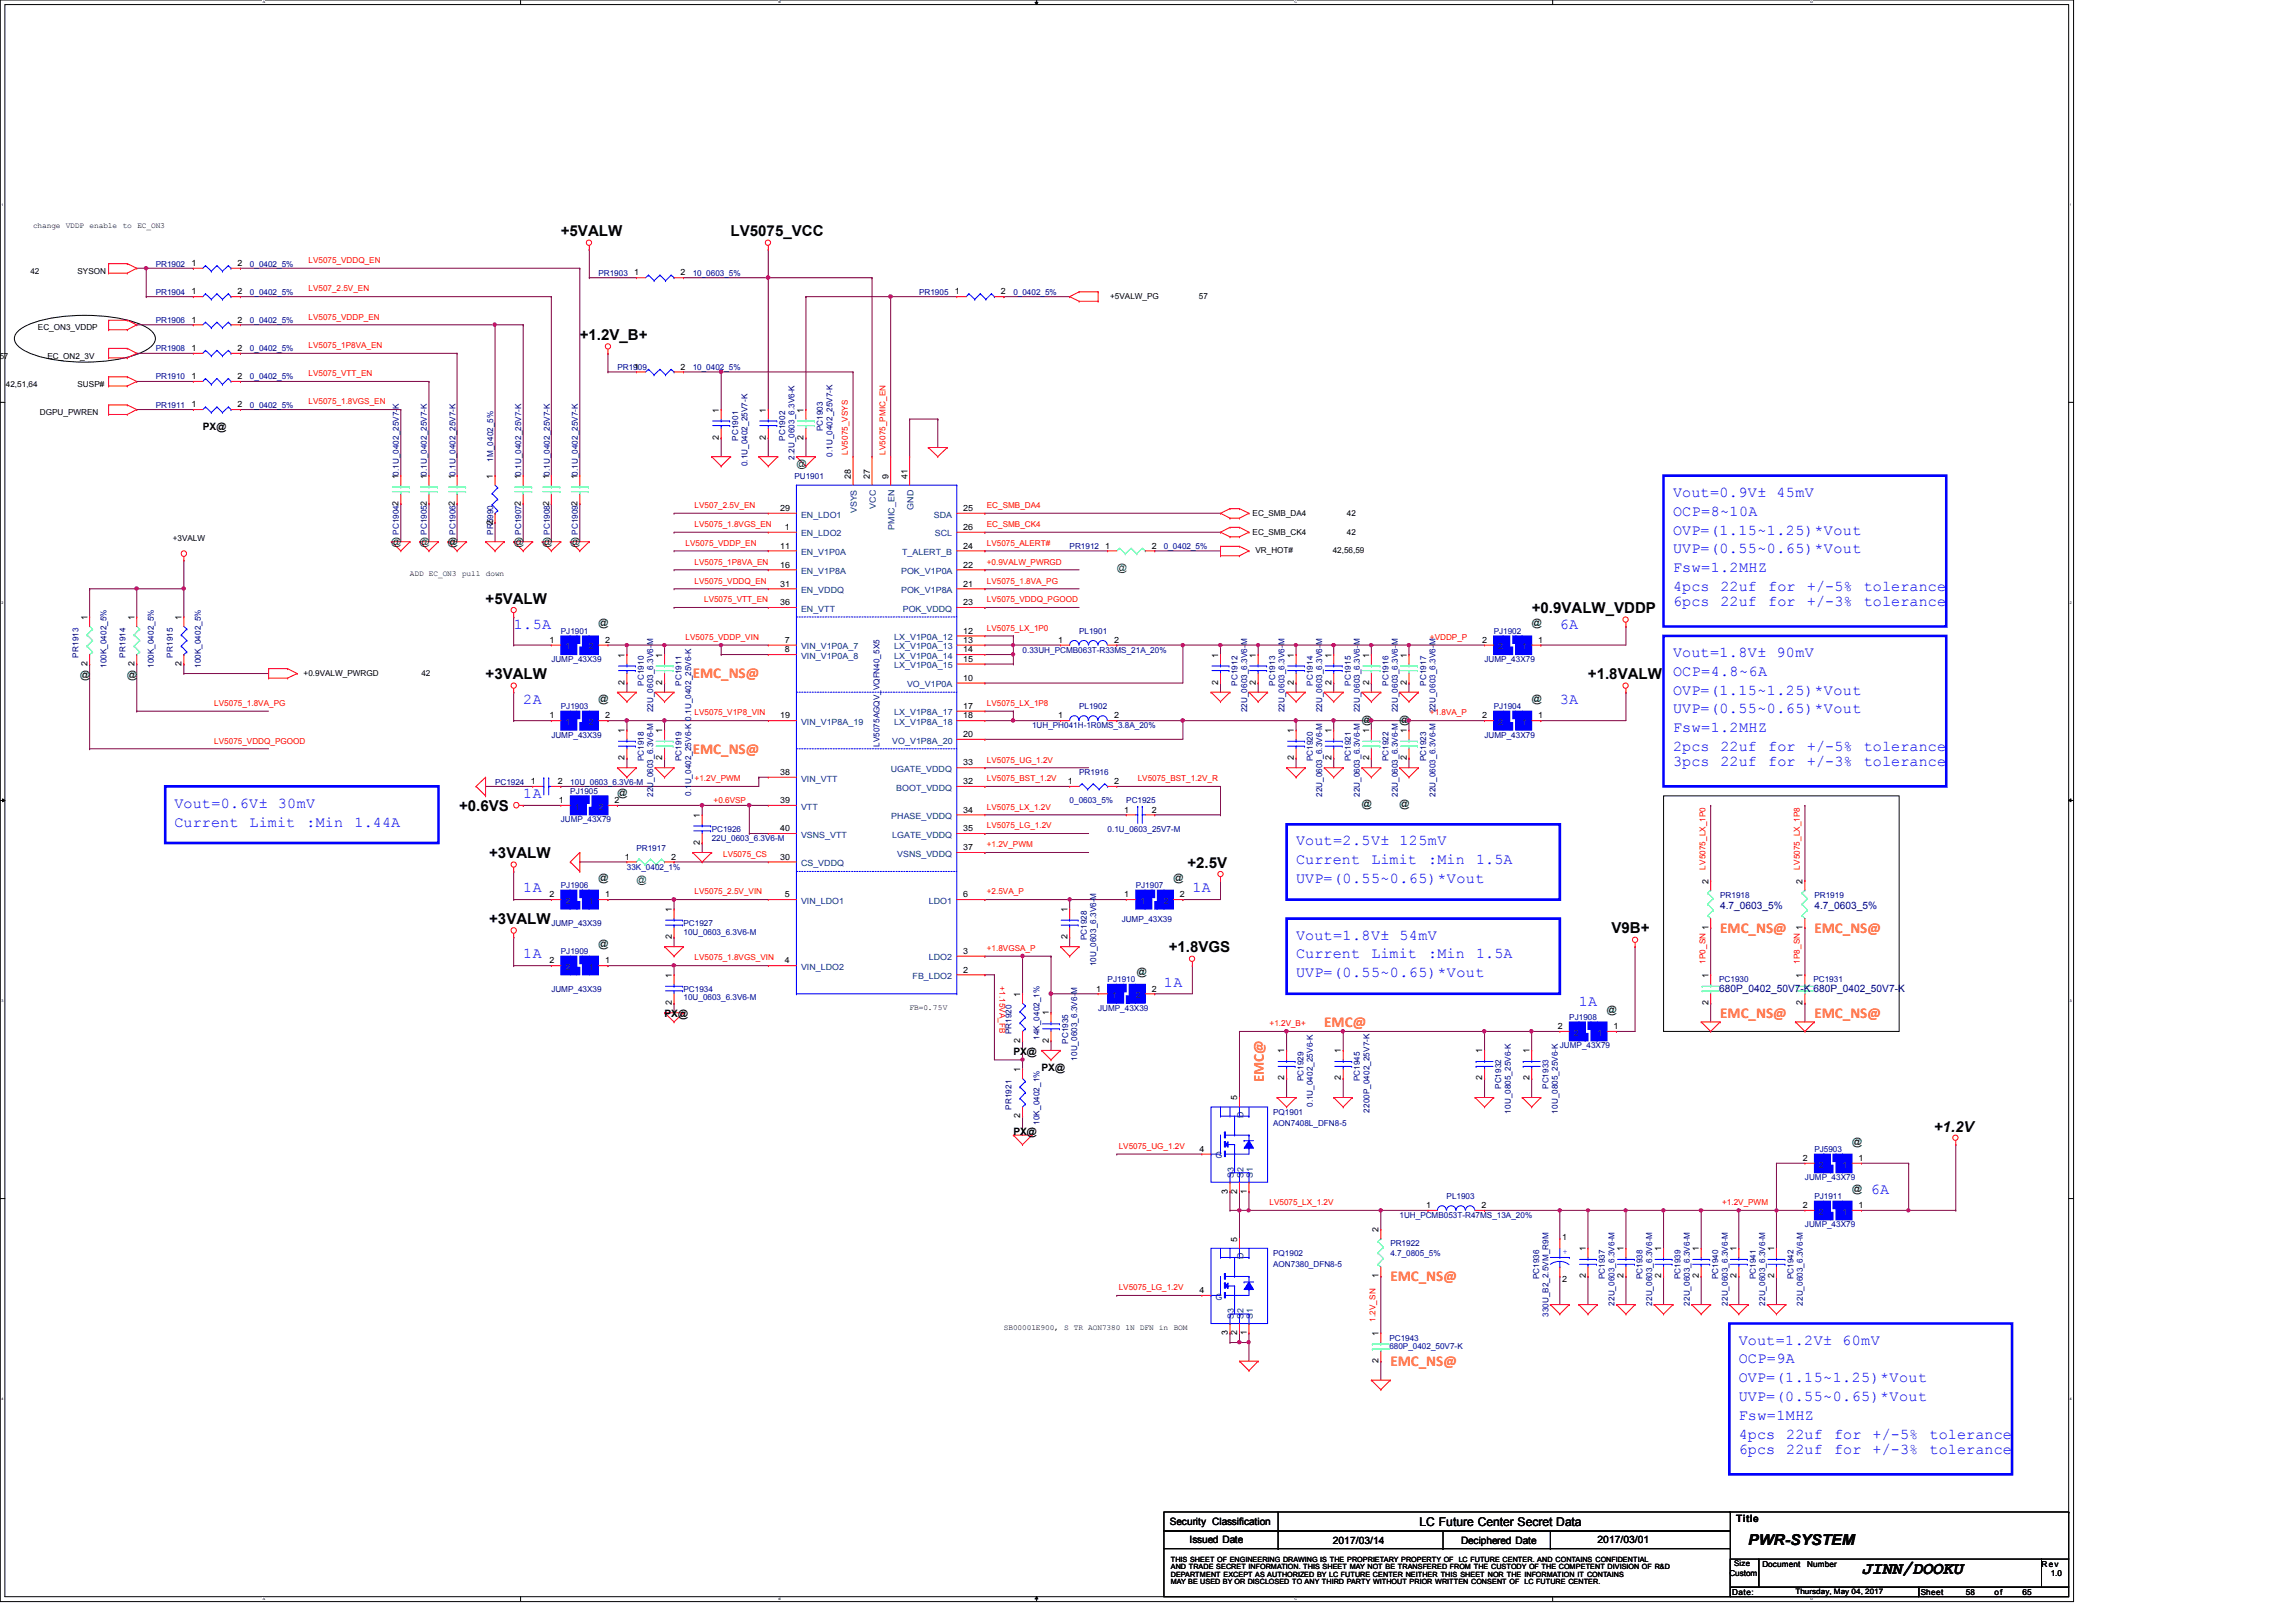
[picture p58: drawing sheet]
<svg xmlns="http://www.w3.org/2000/svg" width="297mm" height="210mm" viewBox="0 0 297 210" stroke-linecap="round" stroke-linejoin="round" font-family="sans-serif">
<defs><g id="words">
<text font-size="2.3" x="240.8" y="203.7">JINN/DOOKU</text>
<g font-size="1.9">
<text x="72.6" y="30.6">+5VALW</text>
<text x="94.5" y="30.6">LV5075_VCC</text>
<text x="75" y="44">+1.2V_B+</text>
<text x="62.8" y="78.1">+5VALW</text>
<text x="198.2" y="79.3">+0.9VALW_VDDP</text>
<text x="62.8" y="87.9">+3VALW</text>
<text x="205.4" y="87.9">+1.8VALW</text>
<text x="59.4" y="104.9">+0.6VS</text>
<text x="63.3" y="111">+3VALW</text>
<text x="153.6" y="112.3">+2.5V</text>
<text x="63.3" y="119.6">+3VALW</text>
<text x="151.2" y="123.2">+1.8VGS</text>
<text x="208.5" y="120.8">V9B+</text>
<text x="250.2" y="146.5">+1.2V</text>
<text x="226.2" y="199.9">PWR-SYSTEM</text>
</g>
<g font-size="1.9" fill="#00f">
<text x="216.4" y="64.3">Vout=0.9V± 45mV</text>
<text x="216.4" y="66.7">OCP=8~10A</text>
<text x="216.4" y="69.2">OVP=(1.15~1.25)*Vout</text>
<text x="216.4" y="71.6">UVP=(0.55~0.65)*Vout</text>
<text x="216.4" y="76.5">4pcs</text>
<text x="216.4" y="74">Fsw=1.2MHZ</text>
<text x="222.6" y="76.5">22uf</text>
<text x="228.8" y="76.5">for</text>
<text x="233.8" y="76.5">+/-5%</text>
<text x="241.1" y="76.5">tolerance</text>
<text x="66.5" y="81.4">1.5A</text>
<text x="201.8" y="81.4">6A</text>
<text x="216.4" y="78.4">6pcs</text>
<text x="222.6" y="78.4">22uf</text>
<text x="228.8" y="78.4">for</text>
<text x="233.8" y="78.4">+/-3%</text>
<text x="241.1" y="78.4">tolerance</text>
<text x="216.4" y="87.5">OCP=4.8~6A</text>
<text x="216.4" y="89.9">OVP=(1.15~1.25)*Vout</text>
<text x="216.4" y="85">Vout=1.8V± 90mV</text>
<text x="67.7" y="91.1">2A</text>
<text x="201.8" y="91.1">3A</text>
<text x="216.4" y="92.3">UVP=(0.55~0.65)*Vout</text>
<text x="216.4" y="94.8">Fsw=1.2MHZ</text>
<text x="216.4" y="97.2">2pcs</text>
<text x="216.4" y="99.1">3pcs</text>
<text x="222.6" y="97.2">22uf</text>
<text x="222.6" y="99.1">22uf</text>
<text x="228.8" y="97.2">for</text>
<text x="228.8" y="99.1">for</text>
<text x="233.8" y="97.2">+/-5%</text>
<text x="233.8" y="99.1">+/-3%</text>
<text x="241.1" y="97.2">tolerance</text>
<text x="241.1" y="99.1">tolerance</text>
<text x="22.6" y="107">Current</text>
<text x="22.6" y="104.5">Vout=0.6V± 30mV</text>
<text x="32.3" y="107">Limit</text>
<text x="39.7" y="107">:Min</text>
<text x="45.9" y="107">1.44A</text>
<text x="67.7" y="103.3">1A</text>
<text x="167.7" y="111.8">Current</text>
<text x="167.7" y="109.4">Vout=2.5V± 125mV</text>
<text x="177.4" y="111.8">Limit</text>
<text x="184.8" y="111.8">:Min</text>
<text x="191" y="111.8">1.5A</text>
<text x="67.7" y="115.5">1A</text>
<text x="154.3" y="115.5">1A</text>
<text x="167.7" y="114.3">UVP=(0.55~0.65)*Vout</text>
<text x="67.7" y="124">1A</text>
<text x="167.7" y="124">Current</text>
<text x="167.7" y="121.6">Vout=1.8V± 54mV</text>
<text x="177.4" y="124">Limit</text>
<text x="184.8" y="124">:Min</text>
<text x="191" y="124">1.5A</text>
<text x="150.6" y="127.7">1A</text>
<text x="167.7" y="126.5">UVP=(0.55~0.65)*Vout</text>
<text x="204.3" y="130.1">1A</text>
<text x="242" y="154.5">6A</text>
<text x="225" y="176.4">OCP=9A</text>
<text x="225" y="178.9">OVP=(1.15~1.25)*Vout</text>
<text x="225" y="174">Vout=1.2V± 60mV</text>
<text x="225" y="181.4">UVP=(0.55~0.65)*Vout</text>
<text x="225" y="183.8">Fsw=1MHZ</text>
<text x="225" y="186.2">4pcs</text>
<text x="225" y="188.2">6pcs</text>
<text x="231.1" y="186.2">22uf</text>
<text x="231.1" y="188.2">22uf</text>
<text x="237.3" y="186.2">for</text>
<text x="237.3" y="188.2">for</text>
<text x="242.3" y="186.2">+/-5%</text>
<text x="242.3" y="188.2">+/-3%</text>
<text x="249.6" y="186.2">tolerance</text>
<text x="249.6" y="188.2">tolerance</text>
</g>
<g font-size="1.9" fill="#ff8000">
<text x="89.6" y="87.8">EMC_NS@</text>
<text x="89.6" y="97.5">EMC_NS@</text>
<text x="222.5" y="120.7">EMC_NS@</text>
<text x="234.7" y="120.7">EMC_NS@</text>
<text x="222.5" y="131.7">EMC_NS@</text>
<text x="234.7" y="131.7">EMC_NS@</text>
<text x="171.3" y="132.9">EMC@</text>
<text x="163.5" y="140.1" transform="rotate(-90 163.5 140.1)">EMC@</text>
<text x="179.9" y="165.8">EMC_NS@</text>
<text x="179.9" y="176.8">EMC_NS@</text>
</g>
<text font-size="1.6" x="183.6" y="197.5">LC Future Center Secret Data</text>
<g font-size="1.3">
<text x="26.2" y="55.6">PX@</text>
<text x="86" y="131.7">PX@</text>
<text x="131.1" y="136.5">PX@</text>
<text x="134.7" y="138.6">PX@</text>
<text x="131.1" y="146.9">PX@</text>
<text x="151.3" y="197.4">Security Classification</text>
<text x="224.6" y="197">Title</text>
<text x="153.9" y="199.6">Issued Date</text>
<text x="172.4" y="199.8">2017/03/14</text>
<text x="189" y="199.8">Deciphered Date</text>
<text x="206.7" y="199.6">2017/03/01</text>
</g>
<g font-size="1.3" fill="#008000">
<text x="103" y="60.4">@</text>
<text x="50.6" y="70.5">@</text>
<text x="54.3" y="70.5">@</text>
<text x="58" y="70.6">@</text>
<text x="66.5" y="70.5">@</text>
<text x="70.1" y="70.5">@</text>
<text x="73.8" y="70.5">@</text>
<text x="144.5" y="73.8">@</text>
<text x="77.4" y="81.1">@</text>
<text x="198.2" y="81.1">@</text>
<text x="10.4" y="87.8">@</text>
<text x="16.5" y="87.8">@</text>
<text x="77.4" y="90.8">@</text>
<text x="176.2" y="93.5">@</text>
<text x="181.1" y="93.5">@</text>
<text x="198.2" y="90.8">@</text>
<text x="79.9" y="103">@</text>
<text x="176.2" y="104.5">@</text>
<text x="181.1" y="104.5">@</text>
<text x="77.4" y="114">@</text>
<text x="82.3" y="114.3">@</text>
<text x="151.8" y="114">@</text>
<text x="77.4" y="122.5">@</text>
<text x="147.1" y="126.2">@</text>
<text x="207.9" y="131.1">@</text>
<text x="239.6" y="148.1">@</text>
<text x="239.6" y="154.2">@</text>
</g>
<g font-size="1.3" fill="#000080">
<text x="222.5" y="117.6">4.7_0603_5%</text>
<text x="234.7" y="117.6">4.7_0603_5%</text>
<text x="222.4" y="128.4">680P_0402_50V7-K 680P_0402_50V7-K</text>
</g>
<g font-size="1.1">
<text x="3.9" y="35.5">42</text>
<text x="10" y="35.5">SYSON</text>
<text x="24.8" y="34.4">1</text>
<text x="30.7" y="34.4">2</text>
<text x="82" y="35.6">1</text>
<text x="88.1" y="35.6">2</text>
<text x="24.8" y="38.1">1</text>
<text x="24.8" y="41.7">1</text>
<text x="30.7" y="38.1">2</text>
<text x="30.7" y="41.7">2</text>
<text x="123.5" y="38.1">1</text>
<text x="129.5" y="38.1">2</text>
<text x="143.6" y="38.7">+5VALW_PG</text>
<text x="155.1" y="38.7">57</text>
<text x="-1" y="46.4">2,57</text>
<text x="4.9" y="42.8">EC_ON3_VDDP</text>
<text x="6.1" y="46.4">EC_ON2_3V</text>
<text x="24.8" y="45.4">1</text>
<text x="30.7" y="45.4">2</text>
<text x="82" y="47.8">1</text>
<text x="88.1" y="47.8">2</text>
<text x=".8" y="50.1">42,51,64</text>
<text x="5.2" y="53.8">DGPU_PWREN</text>
<text x="10" y="50.1">SUSP#</text>
<text x="24.8" y="52.7">1</text>
<text x="24.8" y="49.1">1</text>
<text x="30.7" y="52.7">2</text>
<text x="30.7" y="49.1">2</text>
<text x="93" y="53.4" transform="rotate(-90 93 53.4)">1</text>
<text x="99.1" y="53.4" transform="rotate(-90 99.1 53.4)">1</text>
<text x="104" y="53.4" transform="rotate(-90 104 53.4)">1</text>
<text x="93" y="56.9" transform="rotate(-90 93 56.9)">2</text>
<text x="99.1" y="56.9" transform="rotate(-90 99.1 56.9)">2</text>
<text x="104" y="56.9" transform="rotate(-90 104 56.9)">2</text>
<text x="51.6" y="61.9" transform="rotate(-90 51.6 61.9)">10.1U_0402_25V7-K</text>
<text x="55.2" y="61.9" transform="rotate(-90 55.2 61.9)">10.1U_0402_25V7-K</text>
<text x="58.8" y="61.9" transform="rotate(-90 58.8 61.9)">10.1U_0402_25V7-K</text>
<text x="63.8" y="61.9" transform="rotate(-90 63.8 61.9)">1</text>
<text x="67.4" y="61.9" transform="rotate(-90 67.4 61.9)">10.1U_0402_25V7-K</text>
<text x="71" y="61.9" transform="rotate(-90 71 61.9)">10.1U_0402_25V7-K</text>
<text x="74.7" y="61.9" transform="rotate(-90 74.7 61.9)">10.1U_0402_25V7-K</text>
<text x="110.1" y="61.9" transform="rotate(-90 110.1 61.9)">28</text>
<text x="112.5" y="61.9" transform="rotate(-90 112.5 61.9)">27</text>
<text x="114.9" y="61.9" transform="rotate(-90 114.9 61.9)">9</text>
<text x="117.4" y="61.9" transform="rotate(-90 117.4 61.9)">41</text>
<text x="22.3" y="70">+3VALW</text>
<text x="63.8" y="67.9" transform="rotate(-90 63.8 67.9)">2</text>
<text x="100.9" y="71">11</text>
<text x="100.9" y="66.1">29</text>
<text x="101.6" y="68.6">1</text>
<text x="124.6" y="71">24</text>
<text x="124.6" y="66.1">25</text>
<text x="124.6" y="68.6">26</text>
<text x="143" y="71">1</text>
<text x="149" y="71">2</text>
<text x="162" y="66.8">EC_SMB_DA4</text>
<text x="162" y="69.2">EC_SMB_CK4</text>
<text x="162.4" y="71.5">VR_HOT#</text>
<text x="172.4" y="71.5">42,56,59</text>
<text x="174.2" y="66.8">42</text>
<text x="174.2" y="69.2">42</text>
<text x="100.9" y="73.4">16</text>
<text x="100.9" y="75.9">31</text>
<text x="124.6" y="75.9">21</text>
<text x="124.6" y="73.4">22</text>
<text x="11.3" y="80.2" transform="rotate(-90 11.3 80.2)">1</text>
<text x="17.4" y="80.2" transform="rotate(-90 17.4 80.2)">1</text>
<text x="23.5" y="80.2" transform="rotate(-90 23.5 80.2)">1</text>
<text x="71.1" y="83.2">1</text>
<text x="78.3" y="83.2">2</text>
<text x="100.9" y="78.3">36</text>
<text x="101.6" y="83.2">7</text>
<text x="124.6" y="82">12</text>
<text x="124.6" y="83.2">13</text>
<text x="124.6" y="78.3">23</text>
<text x="136.9" y="83.2">1</text>
<text x="144.1" y="83.2">2</text>
<text x="191.8" y="83.2">2</text>
<text x="199" y="83.2">1</text>
<text x="11.3" y="86.2" transform="rotate(-90 11.3 86.2)">2</text>
<text x="17.4" y="86.2" transform="rotate(-90 17.4 86.2)">2</text>
<text x="23.5" y="86.2" transform="rotate(-90 23.5 86.2)">2</text>
<text x="39.3" y="87.4">+0.9VALW_PWRGD</text>
<text x="54.5" y="87.4">42</text>
<text x="80.8" y="88.6" transform="rotate(-90 80.8 88.6)">2</text>
<text x="80.8" y="85.1" transform="rotate(-90 80.8 85.1)">1</text>
<text x="85.7" y="88.6" transform="rotate(-90 85.7 88.6)">2</text>
<text x="85.7" y="85.1" transform="rotate(-90 85.7 85.1)">1</text>
<text x="101.6" y="84.4">8</text>
<text x="124.6" y="88.1">10</text>
<text x="124.6" y="84.4">14</text>
<text x="124.6" y="85.6">15</text>
<text x="157.6" y="88.6" transform="rotate(-90 157.6 88.6)">2</text>
<text x="157.6" y="85.1" transform="rotate(-90 157.6 85.1)">1</text>
<text x="162.5" y="88.6" transform="rotate(-90 162.5 88.6)">2</text>
<text x="162.5" y="85.1" transform="rotate(-90 162.5 85.1)">1</text>
<text x="167.4" y="88.6" transform="rotate(-90 167.4 88.6)">2</text>
<text x="167.4" y="85.1" transform="rotate(-90 167.4 85.1)">1</text>
<text x="172.3" y="88.6" transform="rotate(-90 172.3 88.6)">2</text>
<text x="172.3" y="85.1" transform="rotate(-90 172.3 85.1)">1</text>
<text x="177.1" y="88.6" transform="rotate(-90 177.1 88.6)">2</text>
<text x="177.1" y="85.1" transform="rotate(-90 177.1 85.1)">1</text>
<text x="182" y="88.6" transform="rotate(-90 182 88.6)">2</text>
<text x="182" y="85.1" transform="rotate(-90 182 85.1)">1</text>
<text x="71.1" y="93">1</text>
<text x="78.3" y="93">2</text>
<text x="80.8" y="94.8" transform="rotate(-90 80.8 94.8)">1</text>
<text x="85.7" y="94.8" transform="rotate(-90 85.7 94.8)">1</text>
<text x="100.9" y="93">19</text>
<text x="124.6" y="91.7">17</text>
<text x="124.6" y="93">18</text>
<text x="124.6" y="95.4">20</text>
<text x="136.9" y="93">1</text>
<text x="144.1" y="93">2</text>
<text x="167.4" y="94.8" transform="rotate(-90 167.4 94.8)">1</text>
<text x="172.3" y="94.8" transform="rotate(-90 172.3 94.8)">1</text>
<text x="177.1" y="94.8" transform="rotate(-90 177.1 94.8)">1</text>
<text x="182" y="94.8" transform="rotate(-90 182 94.8)">1</text>
<text x="191.8" y="93">2</text>
<text x="199" y="93">1</text>
<text x="68.7" y="101.5">1</text>
<text x="72.2" y="101.5">2</text>
<text x="80.8" y="98.4" transform="rotate(-90 80.8 98.4)">2</text>
<text x="85.7" y="98.4" transform="rotate(-90 85.7 98.4)">2</text>
<text x="100.9" y="100.3">38</text>
<text x="124.6" y="101.5">32</text>
<text x="124.6" y="99.1">33</text>
<text x="138.1" y="101.5">1</text>
<text x="144.1" y="101.5">2</text>
<text x="167.4" y="98.4" transform="rotate(-90 167.4 98.4)">2</text>
<text x="172.3" y="98.4" transform="rotate(-90 172.3 98.4)">2</text>
<text x="177.1" y="98.4" transform="rotate(-90 177.1 98.4)">2</text>
<text x="182" y="98.4" transform="rotate(-90 182 98.4)">2</text>
<text x="72.3" y="103.9">1</text>
<text x="79.5" y="103.9">2</text>
<text x="90.5" y="105.8" transform="rotate(-90 90.5 105.8)">1</text>
<text x="100.9" y="103.9">39</text>
<text x="100.9" y="107.6">40</text>
<text x="124.6" y="105.2">34</text>
<text x="124.6" y="107.6">35</text>
<text x="145.5" y="105.2">1</text>
<text x="149" y="105.2">2</text>
<text x="80.9" y="111.3">1</text>
<text x="86.8" y="111.3">2</text>
<text x="90.5" y="109.3" transform="rotate(-90 90.5 109.3)">2</text>
<text x="100.9" y="111.3">30</text>
<text x="124.6" y="110">37</text>
<text x="71.1" y="116.1">2</text>
<text x="78.3" y="116.1">1</text>
<text x="86.9" y="118" transform="rotate(-90 86.9 118)">1</text>
<text x="101.6" y="116.1">5</text>
<text x="124.6" y="116.1">6</text>
<text x="138.1" y="118" transform="rotate(-90 138.1 118)">1</text>
<text x="145.5" y="116.1">1</text>
<text x="152.7" y="116.1">2</text>
<text x="221" y="114.3" transform="rotate(-90 221 114.3)">2</text>
<text x="233.2" y="114.3" transform="rotate(-90 233.2 114.3)">2</text>
<text x="71.1" y="124.7">2</text>
<text x="78.3" y="124.7">1</text>
<text x="86.9" y="121.5" transform="rotate(-90 86.9 121.5)">2</text>
<text x="101.6" y="124.7">4</text>
<text x="124.6" y="123.4">3</text>
<text x="124.6" y="125.9">2</text>
<text x="138.1" y="121.5" transform="rotate(-90 138.1 121.5)">2</text>
<text x="221" y="120.4" transform="rotate(-90 221 120.4)">1</text>
<text x="233.2" y="120.4" transform="rotate(-90 233.2 120.4)">1</text>
<text x="86.9" y="130.1" transform="rotate(-90 86.9 130.1)">2</text>
<text x="86.9" y="126.5" transform="rotate(-90 86.9 126.5)">1</text>
<text x="132" y="129" transform="rotate(-90 132 129)">1</text>
<text x="135.7" y="131.4" transform="rotate(-90 135.7 131.4)">1</text>
<text x="141.8" y="128.3">1</text>
<text x="149" y="128.3">2</text>
<text x="221" y="130.1" transform="rotate(-90 221 130.1)">2</text>
<text x="221" y="126.5" transform="rotate(-90 221 126.5)">1</text>
<text x="233.2" y="130.1" transform="rotate(-90 233.2 130.1)">2</text>
<text x="233.2" y="126.5" transform="rotate(-90 233.2 126.5)">1</text>
<text x="132" y="135" transform="rotate(-90 132 135)">2</text>
<text x="135.7" y="135" transform="rotate(-90 135.7 135)">2</text>
<text x="166.2" y="136.3" transform="rotate(-90 166.2 136.3)">1</text>
<text x="173.5" y="136.3" transform="rotate(-90 173.5 136.3)">1</text>
<text x="191.8" y="136.3" transform="rotate(-90 191.8 136.3)">1</text>
<text x="197.9" y="136.3" transform="rotate(-90 197.9 136.3)">1</text>
<text x="201.5" y="133.2">2</text>
<text x="208.7" y="133.2">1</text>
<text x="132" y="138.7" transform="rotate(-90 132 138.7)">1</text>
<text x="160.1" y="142.4" transform="rotate(-90 160.1 142.4)">5</text>
<text x="166.2" y="139.8" transform="rotate(-90 166.2 139.8)">2</text>
<text x="173.5" y="139.8" transform="rotate(-90 173.5 139.8)">2</text>
<text x="191.8" y="139.8" transform="rotate(-90 191.8 139.8)">2</text>
<text x="197.9" y="139.8" transform="rotate(-90 197.9 139.8)">2</text>
<text x="132" y="144.7" transform="rotate(-90 132 144.7)">2</text>
<text x="155.2" y="149.1">4</text>
<text x="158.8" y="154.5" transform="rotate(-90 158.8 154.5)">3</text>
<text x="160.1" y="154.5" transform="rotate(-90 160.1 154.5)">2</text>
<text x="161.3" y="154.5" transform="rotate(-90 161.3 154.5)">1</text>
<text x="233.3" y="150.2">2</text>
<text x="240.5" y="150.2">1</text>
<text x="160.1" y="160.7" transform="rotate(-90 160.1 160.7)">5</text>
<text x="178.3" y="159.5" transform="rotate(-90 178.3 159.5)">2</text>
<text x="184.5" y="156.3">1</text>
<text x="191.7" y="156.3">2</text>
<text x="202.1" y="160.4">1</text>
<text x="205.1" y="161.9" transform="rotate(-90 205.1 161.9)">1</text>
<text x="210.1" y="161.9" transform="rotate(-90 210.1 161.9)">1</text>
<text x="214.9" y="161.9" transform="rotate(-90 214.9 161.9)">1</text>
<text x="219.8" y="161.9" transform="rotate(-90 219.8 161.9)">1</text>
<text x="224.7" y="161.9" transform="rotate(-90 224.7 161.9)">1</text>
<text x="229.5" y="161.9" transform="rotate(-90 229.5 161.9)">1</text>
<text x="233.3" y="156.3">2</text>
<text x="240.5" y="156.3">1</text>
<text x="155.2" y="167.3">4</text>
<text x="178.3" y="165.4" transform="rotate(-90 178.3 165.4)">1</text>
<text x="202.1" y="165.9">2</text>
<text x="205.1" y="165.4" transform="rotate(-90 205.1 165.4)">2</text>
<text x="210.1" y="165.4" transform="rotate(-90 210.1 165.4)">2</text>
<text x="214.9" y="165.4" transform="rotate(-90 214.9 165.4)">2</text>
<text x="219.8" y="165.4" transform="rotate(-90 219.8 165.4)">2</text>
<text x="224.7" y="165.4" transform="rotate(-90 224.7 165.4)">2</text>
<text x="229.5" y="165.4" transform="rotate(-90 229.5 165.4)">2</text>
<text x="158.8" y="172.8" transform="rotate(-90 158.8 172.8)">3</text>
<text x="160.1" y="172.8" transform="rotate(-90 160.1 172.8)">2</text>
<text x="161.3" y="172.8" transform="rotate(-90 161.3 172.8)">1</text>
<text x="178.3" y="172.9" transform="rotate(-90 178.3 172.9)">1</text>
<text x="178.3" y="176.4" transform="rotate(-90 178.3 176.4)">2</text>
<text x="223.7" y="204">Custom</text>
<text x="228" y="202.7">Document</text>
<text x="233.8" y="202.7">Number</text>
<text x="264.1" y="202.7">Rev</text>
<text x="265.3" y="204">1.0</text>
<text x="224.1" y="206.4">Date:</text>
<text x="248.5" y="206.4">Sheet</text>
<text x="254.3" y="206.4">58</text>
<text x="258" y="206.4">of</text>
<text x="261.7" y="206.4">65</text>
</g>
<g font-size="1.1" fill="#000080">
<text x="20.1" y="34.5">PR1902</text>
<text x="32.3" y="34.5">0_0402_5%</text>
<text x="77.4" y="35.7">PR1903</text>
<text x="89.6" y="35.7">10_0603_5%</text>
<text x="20.1" y="38.1">PR1904</text>
<text x="20.1" y="41.8">PR1906</text>
<text x="32.3" y="38.1">0_0402_5%</text>
<text x="32.3" y="41.8">0_0402_5%</text>
<text x="118.9" y="38.1">PR1905</text>
<text x="131.1" y="38.1">0_0402_5%</text>
<text x="20.1" y="45.5">PR1908</text>
<text x="32.3" y="45.5">0_0402_5%</text>
<text x="79.9" y="47.9">PR1909</text>
<text x="89.6" y="47.9">10_0402_5%</text>
<text x="20.1" y="52.8">PR1911</text>
<text x="20.1" y="49.1">PR1910</text>
<text x="32.3" y="52.8">0_0402_5%</text>
<text x="32.3" y="49.1">0_0402_5%</text>
<text x="63.8" y="59.7" transform="rotate(-90 63.8 59.7)">1M_0402_5%</text>
<text x="95.5" y="57" transform="rotate(-90 95.5 57)">PC1901</text>
<text x="101.6" y="57" transform="rotate(-90 101.6 57)">PC1902</text>
<text x="102.8" y="59.5" transform="rotate(-90 102.8 59.5)">2.2U_0603_6.3V6-K</text>
<text x="106.5" y="55.8" transform="rotate(-90 106.5 55.8)">PC1903</text>
<text x="107.7" y="59.1" transform="rotate(-90 107.7 59.1)">0.1U_0402_25V7-K</text>
<text x="96.7" y="60.3" transform="rotate(-90 96.7 60.3)">0.1U_0402_25V7-K</text>
<text x="102.8" y="62">PU1901</text>
<text x="51.6" y="69.2" transform="rotate(-90 51.6 69.2)">PC19042</text>
<text x="55.2" y="69.2" transform="rotate(-90 55.2 69.2)">PC19052</text>
<text x="58.9" y="69.2" transform="rotate(-90 58.9 69.2)">PC19062</text>
<text x="63.8" y="69.2" transform="rotate(-90 63.8 69.2)">PR5990</text>
<text x="67.4" y="69.2" transform="rotate(-90 67.4 69.2)">PC19072</text>
<text x="71.1" y="69.2" transform="rotate(-90 71.1 69.2)">PC19082</text>
<text x="74.8" y="69.2" transform="rotate(-90 74.8 69.2)">PC19092</text>
<text x="138.4" y="71.1">PR1912</text>
<text x="150.6" y="71.1">0_0402_5%</text>
<text x="72.6" y="82">PJ1901</text>
<text x="139.6" y="82">PL1901</text>
<text x="193.2" y="82">PJ1902</text>
<text x="10.2" y="85.1" transform="rotate(-90 10.2 85.1)">PR1913</text>
<text x="13.8" y="86.4" transform="rotate(-90 13.8 86.4)">100K_0402_5%</text>
<text x="16.3" y="85.1" transform="rotate(-90 16.3 85.1)">PR1914</text>
<text x="19.9" y="86.4" transform="rotate(-90 19.9 86.4)">100K_0402_5%</text>
<text x="22.3" y="85.1" transform="rotate(-90 22.3 85.1)">PR1915</text>
<text x="26" y="86.4" transform="rotate(-90 26 86.4)">100K_0402_5%</text>
<text x="71.3" y="85.7">JUMP_43X39</text>
<text x="83.3" y="88.7" transform="rotate(-90 83.3 88.7)">PC1910</text>
<text x="88.2" y="88.7" transform="rotate(-90 88.2 88.7)">PC1911</text>
<text x="132.3" y="84.5">0.33UH_PCMB063T-R33MS_21A_20%</text>
<text x="160.1" y="88.7" transform="rotate(-90 160.1 88.7)">PC1912</text>
<text x="165" y="88.7" transform="rotate(-90 165 88.7)">PC1913</text>
<text x="169.8" y="88.7" transform="rotate(-90 169.8 88.7)">PC1914</text>
<text x="174.7" y="88.7" transform="rotate(-90 174.7 88.7)">PC1915</text>
<text x="179.6" y="88.7" transform="rotate(-90 179.6 88.7)">PC1916</text>
<text x="184.5" y="88.7" transform="rotate(-90 184.5 88.7)">PC1917</text>
<text x="192.1" y="85.7">JUMP_43X79</text>
<text x="71.3" y="95.5">JUMP_43X39</text>
<text x="72.6" y="91.8">PJ1903</text>
<text x="84.5" y="92.2" transform="rotate(-90 84.5 92.2)">22U_0603_6.3V6-M</text>
<text x="89.4" y="93.3" transform="rotate(-90 89.4 93.3)">0.1U_0402_25V6-K</text>
<text x="133.5" y="94.2">1UH_PH041H-1R0MS_3.8A_20%</text>
<text x="139.6" y="91.8">PL1902</text>
<text x="161.3" y="92.2" transform="rotate(-90 161.3 92.2)">22U_0603_6.3V6-M</text>
<text x="166.2" y="92.2" transform="rotate(-90 166.2 92.2)">22U_0603_6.3V6-M</text>
<text x="171.1" y="92.2" transform="rotate(-90 171.1 92.2)">22U_0603_6.3V6-M</text>
<text x="175.9" y="92.2" transform="rotate(-90 175.9 92.2)">22U_0603_6.3V6-M</text>
<text x="180.8" y="92.2" transform="rotate(-90 180.8 92.2)">22U_0603_6.3V6-M</text>
<text x="185.7" y="92.2" transform="rotate(-90 185.7 92.2)">22U_0603_6.3V6-M</text>
<text x="192.1" y="95.5">JUMP_43X79</text>
<text x="193.2" y="91.8">PJ1904</text>
<text x="64" y="101.6">PC1924</text>
<text x="73.8" y="101.6">10U_0603_6.3V6-M</text>
<text x="83.3" y="98.5" transform="rotate(-90 83.3 98.5)">PC1918</text>
<text x="88.2" y="98.5" transform="rotate(-90 88.2 98.5)">PC1919</text>
<text x="113.8" y="96.6" transform="rotate(-90 113.8 96.6)">LV5075AGQV_VQFN40_5X5</text>
<text x="139.6" y="100.3">PR1916</text>
<text x="169.8" y="98.5" transform="rotate(-90 169.8 98.5)">PC1920</text>
<text x="174.7" y="98.5" transform="rotate(-90 174.7 98.5)">PC1921</text>
<text x="179.6" y="98.5" transform="rotate(-90 179.6 98.5)">PC1922</text>
<text x="184.5" y="98.5" transform="rotate(-90 184.5 98.5)">PC1923</text>
<text x="72.6" y="106.4">JUMP_43X79</text>
<text x="73.8" y="102.7">PJ1905</text>
<text x="84.5" y="103.1" transform="rotate(-90 84.5 103.1)">22U_0603_6.3V6-M</text>
<text x="89.4" y="103" transform="rotate(-90 89.4 103)">0.1U_0402_25V6-K</text>
<text x="92.1" y="107.7">PC1926</text>
<text x="138.4" y="104">0_0603_5%</text>
<text x="143.3" y="107.7">0.1U_0603_25V7-M</text>
<text x="145.7" y="104">PC1925</text>
<text x="171.1" y="103.1" transform="rotate(-90 171.1 103.1)">22U_0603_6.3V6-M</text>
<text x="175.9" y="103.1" transform="rotate(-90 175.9 103.1)">22U_0603_6.3V6-M</text>
<text x="180.8" y="103.1" transform="rotate(-90 180.8 103.1)">22U_0603_6.3V6-M</text>
<text x="185.7" y="103.1" transform="rotate(-90 185.7 103.1)">22U_0603_6.3V6-M</text>
<text x="81.1" y="112.5">33K_0402_1%</text>
<text x="82.3" y="110.1">PR1917</text>
<text x="92.1" y="108.8">22U_0603_6.3V6-M</text>
<text x="71.3" y="119.8">JUMP_43X39</text>
<text x="72.6" y="114.9">PJ1906</text>
<text x="88.4" y="119.8">PC1927</text>
<text x="145.1" y="119.3">JUMP_43X39</text>
<text x="146.9" y="114.9">PJ1907</text>
<text x="222.5" y="116.2">PR1918</text>
<text x="234.7" y="116.2">PR1919</text>
<text x="72.6" y="123.5">PJ1909</text>
<text x="88.4" y="121">10U_0603_6.3V6-M</text>
<text x="140.6" y="121.7" transform="rotate(-90 140.6 121.7)">PC1928</text>
<text x="141.8" y="125.1" transform="rotate(-90 141.8 125.1)">10U_0603_6.3V6-M</text>
<text x="71.3" y="128.4">JUMP_43X39</text>
<text x="88.4" y="128.4">PC1934</text>
<text x="88.4" y="129.5">10U_0603_6.3V6-M</text>
<text x="142.1" y="130.8">JUMP_43X39</text>
<text x="143.3" y="127.1">PJ1910</text>
<text x="222.4" y="127.1">PC1930</text>
<text x="234.6" y="127.1">PC1931</text>
<text x="130.8" y="133.9" transform="rotate(-90 130.8 133.9)">PR1920</text>
<text x="134.5" y="134.6" transform="rotate(-90 134.5 134.6)">14K_0402_1%</text>
<text x="138.2" y="135.1" transform="rotate(-90 138.2 135.1)">PC1935</text>
<text x="139.4" y="137.2" transform="rotate(-90 139.4 137.2)">10U_0603_6.3V6-M</text>
<text x="201.8" y="135.7">JUMP_43X79</text>
<text x="203" y="132">PJ1908</text>
<text x="130.8" y="143.6" transform="rotate(-90 130.8 143.6)">PR1921</text>
<text x="168.7" y="140" transform="rotate(-90 168.7 140)">PC1929</text>
<text x="169.8" y="143.3" transform="rotate(-90 169.8 143.3)">0.1U_0402_25V6-K</text>
<text x="175.9" y="140" transform="rotate(-90 175.9 140)">PC1945</text>
<text x="177.2" y="144" transform="rotate(-90 177.2 144)">2200P_0402_25V7-K</text>
<text x="194.2" y="140.9" transform="rotate(-90 194.2 140.9)">PC1932</text>
<text x="200.3" y="140.9" transform="rotate(-90 200.3 140.9)">PC1933</text>
<text x="134.5" y="145.5" transform="rotate(-90 134.5 145.5)">10K_0402_1%</text>
<text x="164.7" y="144.2">PQ1901</text>
<text x="164.7" y="145.7">AON7408L_DFN8-5</text>
<text x="195.4" y="144.1" transform="rotate(-90 195.4 144.1)">10U_0805_25V6-K</text>
<text x="201.5" y="144.1" transform="rotate(-90 201.5 144.1)">10U_0805_25V6-K</text>
<text x="234.7" y="149.1">PJ5903</text>
<text x="187.2" y="155.2">PL1903</text>
<text x="233.5" y="152.7">JUMP_43X79</text>
<text x="234.7" y="155.2">PJ1911</text>
<text x="179.9" y="161.3">PR1922</text>
<text x="181.1" y="157.6">1UH_PCMB053T-R47MS_13A_20%</text>
<text x="233.5" y="158.8">JUMP_43X79</text>
<text x="164.7" y="162.5">PQ1902</text>
<text x="164.7" y="164">AON7380_DFN8-5</text>
<text x="179.9" y="162.5">4.7_0805_5%</text>
<text x="199.1" y="165.6" transform="rotate(-90 199.1 165.6)">PC1936</text>
<text x="207.6" y="165.6" transform="rotate(-90 207.6 165.6)">PC1937</text>
<text x="212.5" y="165.6" transform="rotate(-90 212.5 165.6)">PC1938</text>
<text x="217.4" y="165.6" transform="rotate(-90 217.4 165.6)">PC1939</text>
<text x="222.3" y="165.6" transform="rotate(-90 222.3 165.6)">PC1940</text>
<text x="227.2" y="165.6" transform="rotate(-90 227.2 165.6)">PC1941</text>
<text x="232" y="165.6" transform="rotate(-90 232 165.6)">PC1942</text>
<text x="179.7" y="173.5">PC1943</text>
<text x="200.3" y="170.4" transform="rotate(-90 200.3 170.4)">330U_B2_2.5VM_R9M</text>
<text x="208.9" y="169" transform="rotate(-90 208.9 169)">22U_0603_6.3V6-M</text>
<text x="213.7" y="169" transform="rotate(-90 213.7 169)">22U_0603_6.3V6-M</text>
<text x="218.6" y="169" transform="rotate(-90 218.6 169)">22U_0603_6.3V6-M</text>
<text x="223.5" y="169" transform="rotate(-90 223.5 169)">22U_0603_6.3V6-M</text>
<text x="228.4" y="169" transform="rotate(-90 228.4 169)">22U_0603_6.3V6-M</text>
<text x="233.3" y="169" transform="rotate(-90 233.3 169)">22U_0603_6.3V6-M</text>
<text x="179.7" y="174.6">680P_0402_50V7-K</text>
</g>
<g font-size="1.1" fill="#f00">
<text x="39.9" y="34">LV5075_VDDQ_EN</text>
<text x="39.9" y="37.7">LV507_2.5V_EN</text>
<text x="39.9" y="41.4">LV5075_VDDP_EN</text>
<text x="39.9" y="45">LV5075_1P8VA_EN</text>
<text x="39.9" y="48.7">LV5075_VTT_EN</text>
<text x="39.9" y="52.3">LV5075_1.8VGS_EN</text>
<text x="109.7" y="58.8" transform="rotate(-90 109.7 58.8)">LV5075_VSYS</text>
<text x="114.6" y="58.8" transform="rotate(-90 114.6 58.8)">LV5075_PMIC_EN</text>
<text x="89.9" y="65.7">LV507_2.5V_EN</text>
<text x="127.7" y="65.7">EC_SMB_DA4</text>
<text x="88.7" y="70.6">LV5075_VDDP_EN</text>
<text x="89.9" y="68.2">LV5075_1.8VGS_EN</text>
<text x="127.7" y="68.2">EC_SMB_CK4</text>
<text x="127.7" y="70.6">LV5075_ALERT#</text>
<text x="89.9" y="75.5">LV5075_VDDQ_EN</text>
<text x="89.9" y="73.1">LV5075_1P8VA_EN</text>
<text x="91.1" y="77.9">LV5075_VTT_EN</text>
<text x="127.7" y="73.1">+0.9VALW_PWRGD</text>
<text x="127.7" y="75.5">LV5075_1.8VA_PG</text>
<text x="127.7" y="77.9">LV5075_VDDQ_PGOOD</text>
<text x="88.7" y="82.8">LV5075_VDDP_VIN</text>
<text x="127.7" y="81.6">LV5075_LX_1P0</text>
<text x="185" y="82.8">+VDDP_P</text>
<text x="27.7" y="91.4">LV5075_1.8VA_PG</text>
<text x="89.9" y="92.6">LV5075_V1P8_VIN</text>
<text x="127.7" y="91.4">LV5075_LX_1P8</text>
<text x="185" y="92.6">+1.8VA_P</text>
<text x="27.7" y="96.2">LV5075_VDDQ_PGOOD</text>
<text x="89.9" y="101.1">+1.2V_PWM</text>
<text x="127.7" y="101.1">LV5075_BST_1.2V</text>
<text x="127.7" y="98.7">LV5075_UG_1.2V</text>
<text x="147.2" y="101.1">LV5075_BST_1.2V_R</text>
<text x="92.3" y="104">+0.6VSP</text>
<text x="127.7" y="104.8">LV5075_LX_1.2V</text>
<text x="127.7" y="107.2">LV5075_LG_1.2V</text>
<text x="93.6" y="110.9">LV5075_CS</text>
<text x="127.7" y="109.6">+1.2V_PWM</text>
<text x="220.6" y="112.5" transform="rotate(-90 220.6 112.5)">LV5075_LX_1P0</text>
<text x="232.8" y="112.5" transform="rotate(-90 232.8 112.5)">LV5075_LX_1P8</text>
<text x="89.9" y="115.7">LV5075_2.5V_VIN</text>
<text x="127.7" y="115.7">+2.5VA_P</text>
<text x="89.9" y="124.3">LV5075_1.8VGS_VIN</text>
<text x="127.7" y="123.1">+1.8VGSA_P</text>
<text x="220.6" y="124.7" transform="rotate(-90 220.6 124.7)">1P0_SN</text>
<text x="232.8" y="124.7" transform="rotate(-90 232.8 124.7)">1P8_SN</text>
<text x="129.3" y="127.6" transform="rotate(90 129.3 127.6)">+1.15VA_FB</text>
<text x="164.3" y="132.8">+1.2V_B+</text>
<text x="144.7" y="148.7">LV5075_UG_1.2V</text>
<text x="164.3" y="156">LV5075_LX_1.2V</text>
<text x="222.8" y="156">+1.2V_PWM</text>
<text x="144.7" y="167">LV5075_LG_1.2V</text>
<text x="178" y="171" transform="rotate(-90 178 171)">1.2V_SN</text>
</g>
<g font-size="1.1" fill="#004080">
<text x="113.3" y="65.8" transform="rotate(-90 113.3 65.8)">VCC</text>
<text x="118.2" y="66" transform="rotate(-90 118.2 66)">GND</text>
<text x="103.6" y="69.4">EN_LDO2</text>
<text x="103.6" y="71.8">EN_V1P0A</text>
<text x="103.6" y="67">EN_LDO1</text>
<text x="110.9" y="66.4" transform="rotate(-90 110.9 66.4)">VSYS</text>
<text x="115.7" y="68.5" transform="rotate(-90 115.7 68.5)">PMIC_EN</text>
<text x="116.7" y="71.8">T_ALERT_B</text>
<text x="120.8" y="67">SDA</text>
<text x="120.9" y="69.4">SCL</text>
<text x="103.6" y="74.3">EN_V1P8A</text>
<text x="103.6" y="76.8">EN_VDDQ</text>
<text x="116.6" y="76.8">POK_V1P8A</text>
<text x="116.6" y="74.3">POK_V1P0A</text>
<text x="103.6" y="79.2">EN_VTT</text>
<text x="115.7" y="82.8">LX_V1P0A_12</text>
<text x="116.8" y="79.2">POK_VDDQ</text>
<text x="73.1" y="84">1</text>
<text x="76.2" y="84">2</text>
<text x="103.6" y="84">VIN_V1P0A_7</text>
<text x="103.6" y="85.3">VIN_V1P0A_8</text>
<text x="115.7" y="84">LX_V1P0A_13</text>
<text x="115.7" y="85.3">LX_V1P0A_14</text>
<text x="115.7" y="86.5">LX_V1P0A_15</text>
<text x="117.3" y="88.9">VO_V1P0A</text>
<text x="193.8" y="84">2</text>
<text x="196.9" y="84">1</text>
<text x="73.1" y="93.8">1</text>
<text x="76.2" y="93.8">2</text>
<text x="103.6" y="93.8">VIN_V1P8A_19</text>
<text x="115.7" y="92.6">LX_V1P8A_17</text>
<text x="115.7" y="93.8">LX_V1P8A_18</text>
<text x="193.8" y="93.8">2</text>
<text x="196.9" y="93.8">1</text>
<text x="103.6" y="101.1">VIN_VTT</text>
<text x="115.2" y="99.9">UGATE_VDDQ</text>
<text x="115.4" y="96.2">VO_V1P8A_20</text>
<text x="74.4" y="104.8">1</text>
<text x="77.4" y="104.8">2</text>
<text x="103.6" y="104.8">VTT</text>
<text x="115.3" y="106">PHASE_VDDQ</text>
<text x="115.9" y="102.3">BOOT_VDDQ</text>
<text x="103.6" y="112.1">CS_VDDQ</text>
<text x="103.6" y="108.4">VSNS_VTT</text>
<text x="115.4" y="108.4">LGATE_VDDQ</text>
<text x="116.1" y="110.9">VSNS_VDDQ</text>
<text x="73.1" y="117">2</text>
<text x="76.2" y="117">1</text>
<text x="103.6" y="117">VIN_LDO1</text>
<text x="120.2" y="117">LDO1</text>
<text x="147.5" y="117">1</text>
<text x="150.6" y="117">2</text>
<text x="73.1" y="125.5">2</text>
<text x="76.2" y="125.5">1</text>
<text x="103.6" y="125.5">VIN_LDO2</text>
<text x="120.2" y="124.3">LDO2</text>
<text x="118.1" y="126.7">FB_LDO2</text>
<text x="143.9" y="129.2">1</text>
<text x="146.9" y="129.2">2</text>
<text x="203.6" y="134">2</text>
<text x="206.7" y="134">1</text>
<text x="157.3" y="149.9">G</text>
<text x="160.9" y="144.7" transform="rotate(-90 160.9 144.7)">D</text>
<text x="159.6" y="152.4" transform="rotate(-90 159.6 152.4)">S3</text>
<text x="160.9" y="152.4" transform="rotate(-90 160.9 152.4)">S2</text>
<text x="162.1" y="152.4" transform="rotate(-90 162.1 152.4)">S1</text>
<text x="235.3" y="151.1">2</text>
<text x="238.4" y="151.1">1</text>
<text x="235.3" y="157.2">2</text>
<text x="238.4" y="157.2">1</text>
<text x="160.9" y="163" transform="rotate(-90 160.9 163)">D</text>
<text x="157.3" y="168.2">G</text>
<text x="159.6" y="170.7" transform="rotate(-90 159.6 170.7)">S3</text>
<text x="160.9" y="170.7" transform="rotate(-90 160.9 170.7)">S2</text>
<text x="162.1" y="170.7" transform="rotate(-90 162.1 170.7)">S1</text>
</g>
<g font-size="1">
<text x="4.3" y="29.5">change VDDP enable to EC_ON3</text>
<text x="53" y="74.6">ADD EC_ON3 pull down</text>
<text x="117.7" y="130.7">FB=0.75V</text>
<text x="129.9" y="172.1">SB00001E900, S TR AON7380 1N DFN in BOM</text>
<text x="224.4" y="202.6">Size</text>
<text x="232.3" y="206.3">Thursday, May 04, 2017</text>
</g>
<text font-size="1" fill="#00f" x="202.2" y="162.3">+</text>
<g font-size=".9">
<text x="151.5" y="203.1">AND TRADE SECRET INFORMATION. THIS SHEET MAY NOT BE TRANSFERED FROM THE CUSTODY OF THE COMPETENT DIVISION OF R&amp;D</text>
<text x="151.5" y="202.1">THIS SHEET OF ENGINEERING DRAWING IS THE PROPRIETARY PROPERTY OF</text>
<text x="188.7" y="202.1">LC FUTURE CENTER. AND CONTAINS CONFIDENTIAL</text>
<text x="151.5" y="204">DEPARTMENT EXCEPT AS AUTHORIZED BY LC FUTURE CENTER NEITHER THIS SHEET NOR THE INFORMATION IT CONTAINS</text>
<text x="151.5" y="205">MAY BE USED BY OR DISCLOSED TO ANY THIRD PARTY WITHOUT PRIOR WRITTEN CONSENT OF</text>
<text x="197.2" y="205">LC FUTURE CENTER.</text>
</g>
<g font-size=".5">
<text x="34" y=".4">A</text>
<text x="100.7" y=".4">B</text>
<text x="167.5" y=".4">C</text>
<text x="234.2" y=".4">D</text>
<text x=".2" y="26.7">1</text>
<text x="267.8" y="26.7">1</text>
<text x=".2" y="78.2">2</text>
<text x="267.8" y="78.2">2</text>
<text x=".2" y="129.7">3</text>
<text x="267.8" y="129.7">3</text>
<text x=".2" y="181.2">4</text>
<text x="267.8" y="181.2">4</text>
<text x="34" y="207.1">A</text>
<text x="100.7" y="207.1">B</text>
<text x="167.5" y="207.1">C</text>
<text x="234.2" y="207.1">D</text>
</g>
</g></defs>
<path d="M0 0h268.3v207.3h-268.3zM.6 .6h267v206h-267z" fill="none" stroke="#000" stroke-width=".13"/>
<g fill="#fff">
<path d="M34 0h.3v.6h-.3z"/>
<path d="M34 206.7h.3v.5h-.3z"/>
</g>
<path d="M67.3 0v.6M67.3 206.6v.6" fill="none" stroke="#000" stroke-width=".13"/>
<g fill="#fff">
<path d="M100.7 0h.3v.6h-.3z"/>
<path d="M100.7 206.7h.3v.5h-.3z"/>
</g>
<path d="M133.9 .3h.4l-.2 .3zM134.1 0v.6M134.1 206.6l.2 .3h-.4zM134.1 206.6v.6" fill="none" stroke="#000" stroke-width=".13"/>
<path d="M133.9 .3h.4l-.2 .3zM134.1 206.6l.2 .3h-.4z" fill="#000"/>
<g fill="#fff">
<path d="M167.5 0h.3v.6h-.3z"/>
<path d="M167.5 206.7h.3v.5h-.3z"/>
</g>
<path d="M200.9 0v.6M200.9 206.6v.6" fill="none" stroke="#000" stroke-width=".13"/>
<g fill="#fff">
<path d="M234.2 0h.3v.6h-.3z"/>
<path d="M234.2 206.7h.3v.5h-.3z"/>
<path d="M.2 26.3h.2v.5h-.2z"/>
<path d="M267.8 26.3h.2v.5h-.2z"/>
<path d="M.2 77.8h.2v.5h-.2z"/>
<path d="M267.8 77.8h.2v.5h-.2z"/>
</g>
<path d="M0 52.1h.6M267.6 52.1h.6" fill="none" stroke="#000" stroke-width=".13"/>
<g fill="#fff">
<path d="M.2 129.3h.2v.5h-.2z"/>
<path d="M267.8 129.3h.2v.5h-.2z"/>
</g>
<path d="M0 103.6h.6M.3 103.4l.3 .2-.3 .2zM267.6 103.6l.3-.2v.4zM267.6 103.6h.6" fill="none" stroke="#000" stroke-width=".13"/>
<path d="M.3 103.4l.3 .2-.3 .2zM267.6 103.6l.3-.2v.4z" fill="#000"/>
<g fill="#fff">
<path d="M.2 180.8h.2v.6h-.2z"/>
<path d="M267.8 180.8h.2v.6h-.2z"/>
</g>
<path d="M2.3 42.9a10.7 10.7 0 0 1 5.8-1.9 22 22 0 0 1 10.2 1 2.41 2.41 0 0 1 1.8 1.8 2.43 2.43 0 0 1-1.8 1.8 21.9 21.9 0 0 1-11.5 .9 9.5 9.5 0 0 1-4.5-1.7 1.2 1.2 0 0 1 0-1.9zM215.2 103h30.5v30.5h-30.5zM0 155.1h.6M267.6 155.1h.6" fill="none" stroke="#000" stroke-width=".13"/>
<path d="M215.2 61.6h36.6v19.5h-36.6zM215.2 82.3h36.6v19.5h-36.6zM21.4 101.8h35.3v7.3h-35.3zM166.5 106.7h35.3v9.7h-35.3zM166.5 118.9h35.3v9.7h-35.3zM223.7 171.3h36.6v19.5h-36.6z" fill="none" stroke="#00f" stroke-width=".34"/>
<g fill="none" stroke="#800040" stroke-width=".13">
<path d="M71.3 38.4h.1M71.3 38.4v23.2M75 34.7h.1M75 34.7v26.9M71.3 65.2h.1M71.3 65.2v4.9M75 65.2h.1M75 65.2v4.9M87.2 76.2h.1M87.2 78.6h.1M87.2 76.2h12.2M87.2 78.6h12.2"/>
<path d="M86 83.5h.1M86 93.3h.1M86 88.4h.1M86 98.1h.1M86 83.5v1.2M86 88.4v1.2M86 93.3v1.2M86 98.1v1.3M86 83.5h7.3M86 93.3h13.4M72.6 101.8h.1M72.6 101.8h25.6"/>
<path d="M79.9 104.2h.1M79.9 104.2h10.9"/>
</g>
<path d="M90.6 104h.4l.1 .2-.1 .2h-.2h-.2z" fill-rule="evenodd" fill="#f0f"/>
<path d="M90.6 104h.4l.1 .2-.1 .2h-.2h-.2z" fill="none" stroke="#f0f" stroke-width=".13"/>
<path d="M66.5 79.8h.1M66.5 79.8v3.7M93.3 84.7h.1M93.3 83.5h.1M93.3 84.7h6.1M93.3 83.5v1.2M87.2 111.5h.1M87.2 111.5h12.2M90.8 109.1h.1M90.8 109.1v1.2" fill="none" stroke="#800040" stroke-width=".13"/>
<path d="M93.1 83.3h.3l.1 .2-.1 .1-.1 .1-.2-.1z" fill-rule="evenodd" fill="#f0f"/>
<path d="M93.1 83.3h.3l.1 .2-.1 .1-.1 .1-.2-.1z" fill="none" stroke="#f0f" stroke-width=".13"/>
<g fill="none" stroke="#800040" stroke-width=".13">
<path d="M66.5 83.5h.1M66.5 89.6h.1M66.5 93.3h.1M66.5 83.5h4.8M66.5 89.6v3.7M66.5 93.3h4.8M78.7 93.3h.1M78.7 83.5h7.3M78.7 93.3h2.4M81.1 83.5h.1M81.1 83.5v1.2M93.3 83.5h.1"/>
<path d="M93.3 83.5h6.1"/>
</g>
<path d="M85.8 83.3h.3l.1 .2-.1 .1-.2 .1-.1-.1z" fill-rule="evenodd" fill="#f0f"/>
<path d="M85.8 83.3h.3l.1 .2-.1 .1-.2 .1-.1-.1z" fill="none" stroke="#f0f" stroke-width=".13"/>
<path d="M80.9 83.3h.3l.1 .2-.1 .1-.1 .1-.2-.1z" fill-rule="evenodd" fill="#f0f"/>
<path d="M80.9 83.3h.3l.1 .2-.1 .1-.1 .1-.2-.1z" fill="none" stroke="#f0f" stroke-width=".13"/>
<path d="M81.1 88.4h.1M81.1 93.3h.1M81.1 98.1h.1M81.1 88.4v1.2M81.1 93.3v1.2M81.1 98.1v1.3M81.1 93.3h4.9" fill="none" stroke="#800040" stroke-width=".13"/>
<path d="M85.8 93.1h.3l.1 .1-.1 .2-.2 .1-.1-.1z" fill-rule="evenodd" fill="#f0f"/>
<path d="M85.8 93.1h.3l.1 .1-.1 .2-.2 .1-.1-.1z" fill="none" stroke="#f0f" stroke-width=".13"/>
<path d="M80.9 93.1h.3l.1 .1-.1 .2-.1 .1-.2-.1z" fill-rule="evenodd" fill="#f0f"/>
<path d="M80.9 93.1h.3l.1 .1-.1 .2-.1 .1-.2-.1z" fill="none" stroke="#f0f" stroke-width=".13"/>
<g fill="none" stroke="#800040" stroke-width=".13">
<path d="M62.8 101.8h.1M62.8 101.8h6.1M75 111.5h.1M75 111.5h6.1M96.9 107.9h.1M96.9 104.2h.1M96.9 107.9h2.5M96.9 104.2v3.7M96.9 104.2h2.5M98.2 100.6h.1M98.2 100.6v1.2M127.4 116.4h.1"/>
<path d="M127.4 116.4h11"/>
</g>
<path d="M138.2 116.2h.3l.1 .2-.1 .1-.1 .1-.2-.1z" fill-rule="evenodd" fill="#f0f"/>
<path d="M138.2 116.2h.3l.1 .2-.1 .1-.1 .1-.2-.1z" fill="none" stroke="#f0f" stroke-width=".13"/>
<g fill="none" stroke="#800040" stroke-width=".13">
<path d="M127.4 66.4h.1M127.4 68.9h.1M127.4 66.4h30.5M127.4 68.9h30.5M127.4 123.7h.1M127.4 126.2h.1M127.4 123.7h8.6M127.4 126.2h1.2M132.3 123.7h.1M132.3 123.7v4.9M136 123.7h.1M136 134.7h.1"/>
<path d="M136 123.7v4.9M136 134.7v1.2M138.4 121.3h.1M138.4 121.3v1.2"/>
</g>
<path d="M132.1 123.5h.3l.1 .2-.1 .2-.1 .1-.2-.1z" fill-rule="evenodd" fill="#f0f"/>
<path d="M132.1 123.5h.3l.1 .2-.1 .2-.1 .1-.2-.1z" fill="none" stroke="#f0f" stroke-width=".13"/>
<path d="M66.5 112.8h.1M66.5 112.8v3.6M78.7 116.4h.1M78.7 116.4h8.5" fill="none" stroke="#800040" stroke-width=".13"/>
<path d="M87 116.2h.3l.1 .2-.1 .1-.1 .1-.2-.1z" fill-rule="evenodd" fill="#f0f"/>
<path d="M87 116.2h.3l.1 .2-.1 .1-.1 .1-.2-.1z" fill="none" stroke="#f0f" stroke-width=".13"/>
<g fill="none" stroke="#800040" stroke-width=".13">
<path d="M66.5 116.4h.1M66.5 116.4h4.8M87.2 116.4h.1M87.2 116.4h12.2M87.2 116.4v1.2M78.7 125h.1M78.7 125h8.5M87.2 121.3h.1M87.2 121.3v1.2M160.4 133.5h.1M160.4 133.5h6.1M160.4 133.5v8.5"/>
<path d="M144.5 149.4h.1M144.5 149.4h11"/>
</g>
<path d="M87 124.8h.3l.1 .1-.1 .2h-.1h-.2z" fill-rule="evenodd" fill="#f0f"/>
<path d="M87 124.8h.3l.1 .1-.1 .2h-.1h-.2z" fill="none" stroke="#f0f" stroke-width=".13"/>
<path d="M87.2 125h.1M87.2 129.8h.1M87.2 125v1.2M87.2 129.8v1.3M87.2 125h12.2M159.1 154.2h.1M159.1 154.2v2.4M160.4 154.2h.1M160.4 154.2v2.4" fill="none" stroke="#800040" stroke-width=".13"/>
<path d="M160.2 156.5h.3l.1 .1-.1 .2h-.2h-.1z" fill-rule="evenodd" fill="#f0f"/>
<path d="M160.2 156.5h.3l.1 .1-.1 .2h-.2h-.1z" fill="none" stroke="#f0f" stroke-width=".13"/>
<path d="M161.6 154.2h.1M161.6 154.2v2.4" fill="none" stroke="#800040" stroke-width=".13"/>
<path d="M161.4 156.5h.3l.1 .1-.1 .2h-.2h-.1z" fill-rule="evenodd" fill="#f0f"/>
<path d="M161.4 156.5h.3l.1 .1-.1 .2h-.2h-.1z" fill="none" stroke="#f0f" stroke-width=".13"/>
<path d="M159.1 156.6h.1M159.1 156.6h1.3M159.1 173.7h.1M160.4 172.5h.1M160.4 172.5v1.2h-1.3" fill="none" stroke="#800040" stroke-width=".13"/>
<path d="M160.2 173.5h.3l.1 .2-.1 .1-.2 .1-.1-.1z" fill-rule="evenodd" fill="#f0f"/>
<path d="M160.2 173.5h.3l.1 .2-.1 .1-.2 .1-.1-.1z" fill="none" stroke="#f0f" stroke-width=".13"/>
<path d="M192.1 156.6h.1M192.1 156.6h9.7" fill="none" stroke="#800040" stroke-width=".13"/>
<path d="M201.6 156.5h.3l.1 .1-.1 .2h-.1h-.2z" fill-rule="evenodd" fill="#f0f"/>
<path d="M201.6 156.5h.3l.1 .1-.1 .2h-.1h-.2z" fill="none" stroke="#f0f" stroke-width=".13"/>
<path d="M199.3 83.5h.1M210.4 81.1h.1M210.4 81.1v2.4h-11.1M144.5 167.6h.1M144.5 167.6h11M159.1 172.5h.1M159.1 172.5v1.2M160.4 173.7h.1M161.6 172.5h.1M161.6 172.5v1.2h-1.2" fill="none" stroke="#800040" stroke-width=".13"/>
<path d="M161.4 173.5h.3l.1 .2-.1 .1-.2 .1-.1-.1z" fill-rule="evenodd" fill="#f0f"/>
<path d="M161.4 173.5h.3l.1 .2-.1 .1-.2 .1-.1-.1z" fill="none" stroke="#f0f" stroke-width=".13"/>
<path d="M210.4 156.6h.1M210.4 156.6v4.9M240.8 156.6h6.1M246.9 156.6h.1M253 148.1h.1M253 148.1v8.5M161.6 173.7h.1M161.6 173.7v2.4M210.4 165.2h.1M210.4 165.2v3.6" fill="none" stroke="#800040" stroke-width=".13"/>
<path d="M210.2 156.5h.2l.1 .1-.1 .2h-.1h-.1z" fill-rule="evenodd" fill="#f0f"/>
<path d="M210.2 156.5h.2l.1 .1-.1 .2h-.1h-.1z" fill="none" stroke="#f0f" stroke-width=".13"/>
<path d="M210.4 156.6h.1M210.4 156.6h9.7M215.2 156.6h.1M215.2 156.6v4.9M215.2 165.2h.1M215.2 165.2v3.6" fill="none" stroke="#800040" stroke-width=".13"/>
<path d="M219.9 156.5h.3l.1 .1-.1 .2h-.2h-.1z" fill-rule="evenodd" fill="#f0f"/>
<path d="M219.9 156.5h.3l.1 .1-.1 .2h-.2h-.1z" fill="none" stroke="#f0f" stroke-width=".13"/>
<path d="M215 156.5h.4v.1v.2h-.2h-.2z" fill-rule="evenodd" fill="#f0f"/>
<path d="M215 156.5h.4v.1v.2h-.2h-.2z" fill="none" stroke="#f0f" stroke-width=".13"/>
<path d="M160.4 156.6h.1M160.4 156.6v3.7M161.6 156.6h.1M161.6 156.6h17M220.1 156.6h.1M220.1 156.6v4.9M220.1 156.6h4.9M220.1 165.2h.1M220.1 165.2v3.6" fill="none" stroke="#800040" stroke-width=".13"/>
<path d="M178.4 156.5h.4l.1 .1-.1 .2h-.2h-.2z" fill-rule="evenodd" fill="#f0f"/>
<path d="M178.4 156.5h.4l.1 .1-.1 .2h-.2h-.2z" fill="none" stroke="#f0f" stroke-width=".13"/>
<path d="M166.5 133.5h.1M166.5 133.5v2.4M166.5 133.5h7.3M160.4 156.6h.1M160.4 156.6h1.2" fill="none" stroke="#800040" stroke-width=".13"/>
<path d="M173.6 133.3h.3v.1v.2l-.2 .1-.1-.1z" fill-rule="evenodd" fill="#f0f"/>
<path d="M173.6 133.3h.3v.1v.2l-.2 .1-.1-.1z" fill="none" stroke="#f0f" stroke-width=".13"/>
<path d="M166.3 133.3h.3l.1 .1-.1 .2-.2 .1-.1-.1z" fill-rule="evenodd" fill="#f0f"/>
<path d="M166.3 133.3h.3l.1 .1-.1 .2-.2 .1-.1-.1z" fill="none" stroke="#f0f" stroke-width=".13"/>
<path d="M192.1 139.6h.1M192.1 133.5h.1M192.1 133.5v2.4M192.1 139.6v2.4M192.1 133.5h9.7M198.2 139.6h.1M198.2 133.5h.1M198.2 133.5v2.4M198.2 139.6v2.4" fill="none" stroke="#800040" stroke-width=".13"/>
<path d="M198 133.3h.3v.1v.2l-.2 .1-.1-.1z" fill-rule="evenodd" fill="#f0f"/>
<path d="M198 133.3h.3v.1v.2l-.2 .1-.1-.1z" fill="none" stroke="#f0f" stroke-width=".13"/>
<g fill="none" stroke="#800040" stroke-width=".13">
<path d="M112.8 35.9h.1M112.8 35.9v23.2M78.7 48.1h.1M78.7 48.1h3.6M88.4 48.1h.1M88.4 48.1h22M93.3 48.1h.1M93.3 56.7h.1M93.3 56.7v2.4M110.4 48.1h.1M110.4 48.1v11M17.7 76.2h.1"/>
<path d="M17.7 76.2v3.6M23.8 72.5h.1M23.8 72.5v3.7M127.4 71.3h.1M127.4 71.3h15.9M149.4 71.3h.1M149.4 71.3h8.5M23.8 85.9h.1M23.8 87.2h.1M23.8 85.9v1.3M23.8 87.2h11M199.3 93.3h.1"/>
<path d="M210.4 89.6h.1M210.4 89.6v3.7h-11.1M166.5 139.6h.1M166.5 139.6v2.4M209.1 133.5h.1M209.1 133.5h2.4"/>
</g>
<path d="M17.5 76h.3l.1 .2-.1 .1-.2 .1-.1-.1z" fill-rule="evenodd" fill="#f0f"/>
<path d="M17.5 76h.3l.1 .2-.1 .1-.2 .1-.1-.1z" fill="none" stroke="#f0f" stroke-width=".13"/>
<path d="M17.7 76.2h.1M17.7 76.2h6.1M23.8 76.2h.1M23.8 76.2v3.6M17.7 85.9h.1M17.7 85.9v6.1" fill="none" stroke="#800040" stroke-width=".13"/>
<path d="M23.6 76h.3l.1 .2-.1 .1-.2 .1-.1-.1z" fill-rule="evenodd" fill="#f0f"/>
<path d="M23.6 76h.3l.1 .2-.1 .1-.2 .1-.1-.1z" fill="none" stroke="#f0f" stroke-width=".13"/>
<g fill="none" stroke="#800040" stroke-width=".13">
<path d="M115.2 38.4h.1M115.2 38.4v20.7M11.6 76.2h.1M11.6 76.2v3.6M11.6 76.2h6.1M127.4 73.7h.1M127.4 76.2h.1M127.4 78.6h.1M127.4 76.2h12.2M127.4 73.7h12.2M127.4 78.6h12.2M11.6 85.9h.1"/>
<path d="M11.6 96.9h.1M11.6 85.9v11M11.6 96.9h23.2M17.7 92h.1M17.7 92h17.1"/>
</g>
<path d="M115 38.2h.4v.2v.1l-.2 .1-.2-.1z" fill-rule="evenodd" fill="#f0f"/>
<path d="M115 38.2h.4v.2v.1l-.2 .1-.2-.1z" fill="none" stroke="#f0f" stroke-width=".13"/>
<path d="M93.3 48.1h.1M93.3 48.1v4.9M117.7 54.2h.1M117.7 54.2v4.9M117.7 54.2h3.6M121.3 54.2h.1M121.3 54.2v3.7" fill="none" stroke="#800040" stroke-width=".13"/>
<path d="M93.1 47.9h.3l.1 .2-.1 .2h-.1h-.2z" fill-rule="evenodd" fill="#f0f"/>
<path d="M93.1 47.9h.3l.1 .2-.1 .2h-.1h-.2z" fill="none" stroke="#f0f" stroke-width=".13"/>
<path d="M99.4 35.9h.1M99.4 35.9v17.1" fill="none" stroke="#800040" stroke-width=".13"/>
<path d="M99.2 35.7h.3l.1 .2-.1 .2-.1 .1-.2-.1z" fill-rule="evenodd" fill="#f0f"/>
<path d="M99.2 35.7h.3l.1 .2-.1 .2-.1 .1-.2-.1z" fill="none" stroke="#f0f" stroke-width=".13"/>
<g fill="none" stroke="#800040" stroke-width=".13">
<path d="M99.4 35.9h.1M99.4 35.9h13.4M104.3 38.4h.1M104.3 38.4v14.6M104.3 38.4h19.5M115.2 38.4h.1M129.9 38.4h.1M129.9 38.4h8.5M99.4 56.7h.1M99.4 56.7v2.4M104.3 56.7h.1M104.3 56.7v2.4"/>
<path d="M127.4 82.3h3.7M127.4 85.9h3.7M127.4 83.5h3.7M127.4 84.7h3.7M131.1 82.3h.1M131.1 85.9h.1M131.1 83.5h.1M131.1 84.7h.1M131.1 82.3v2.4M67.7 104.2h.1M67.7 104.2h4.9M98.2 100.6h.1"/>
<path d="M98.2 100.6h1.2"/>
</g>
<path d="M130.9 84.5h.3l.1 .2-.1 .1-.1 .1-.2-.1z" fill-rule="evenodd" fill="#f0f"/>
<path d="M130.9 84.5h.3l.1 .2-.1 .1-.1 .1-.2-.1z" fill="none" stroke="#f0f" stroke-width=".13"/>
<path d="M131.1 84.7h.1M131.1 83.5h.1M131.1 84.7v1.2M131.1 83.5h6.1" fill="none" stroke="#800040" stroke-width=".13"/>
<path d="M130.9 83.3h.3l.1 .2-.1 .1-.1 .1-.2-.1z" fill-rule="evenodd" fill="#f0f"/>
<path d="M130.9 83.3h.3l.1 .2-.1 .1-.1 .1-.2-.1z" fill="none" stroke="#f0f" stroke-width=".13"/>
<path d="M144.5 83.5h.1M144.5 83.5h8.5" fill="none" stroke="#800040" stroke-width=".13"/>
<path d="M152.8 83.3h.4v.2v.1l-.2 .1-.2-.1z" fill-rule="evenodd" fill="#f0f"/>
<path d="M152.8 83.3h.4v.2v.1l-.2 .1-.2-.1z" fill="none" stroke="#f0f" stroke-width=".13"/>
<g fill="none" stroke="#800040" stroke-width=".13">
<path d="M127.4 88.4h.1M153 83.5h.1M153 83.5v4.9h-25.6M153 83.5h4.9M157.9 88.4h.1M157.9 83.5h.1M157.9 83.5v1.2M157.9 88.4v1.2M162.8 88.4h.1M162.8 88.4v1.2M167.7 88.4h.1M167.7 88.4v1.2"/>
<path d="M172.5 88.4h.1M172.5 88.4v1.2"/>
</g>
<path d="M157.7 83.3h.3l.1 .2-.1 .1-.1 .1-.2-.1z" fill-rule="evenodd" fill="#f0f"/>
<path d="M157.7 83.3h.3l.1 .2-.1 .1-.1 .1-.2-.1z" fill="none" stroke="#f0f" stroke-width=".13"/>
<path d="M157.9 83.5h.1M157.9 83.5h4.9" fill="none" stroke="#800040" stroke-width=".13"/>
<path d="M162.6 83.3h.3l.1 .2-.1 .1-.1 .1-.2-.1z" fill-rule="evenodd" fill="#f0f"/>
<path d="M162.6 83.3h.3l.1 .2-.1 .1-.1 .1-.2-.1z" fill="none" stroke="#f0f" stroke-width=".13"/>
<path d="M162.8 83.5h.1M162.8 83.5v1.2M162.8 83.5h9.7M167.7 83.5h.1M167.7 83.5v1.2" fill="none" stroke="#800040" stroke-width=".13"/>
<path d="M172.4 83.3h.3l.1 .2-.1 .1-.2 .1-.1-.1z" fill-rule="evenodd" fill="#f0f"/>
<path d="M172.4 83.3h.3l.1 .2-.1 .1-.2 .1-.1-.1z" fill="none" stroke="#f0f" stroke-width=".13"/>
<path d="M167.5 83.3h.3v.2v.1l-.2 .1-.1-.1z" fill-rule="evenodd" fill="#f0f"/>
<path d="M167.5 83.3h.3v.2v.1l-.2 .1-.1-.1z" fill="none" stroke="#f0f" stroke-width=".13"/>
<path d="M172.5 83.5h.1M172.5 83.5v1.2M172.5 83.5h4.9" fill="none" stroke="#800040" stroke-width=".13"/>
<path d="M177.2 83.3h.3l.1 .2-.1 .1-.1 .1-.2-.1z" fill-rule="evenodd" fill="#f0f"/>
<path d="M177.2 83.3h.3l.1 .2-.1 .1-.1 .1-.2-.1z" fill="none" stroke="#f0f" stroke-width=".13"/>
<path d="M127.4 93.3h3.7M131.1 93.3h.1M144.5 93.3h.1M144.5 93.3h8.5" fill="none" stroke="#800040" stroke-width=".13"/>
<path d="M152.8 93.1h.4v.1v.2l-.2 .1-.2-.1z" fill-rule="evenodd" fill="#f0f"/>
<path d="M152.8 93.1h.4v.1v.2l-.2 .1-.2-.1z" fill="none" stroke="#f0f" stroke-width=".13"/>
<path d="M153 93.3h.1M153 93.3v2.4M177.4 98.1h.1M177.4 93.3h.1M177.4 93.3v1.2M177.4 98.1v1.3M177.4 93.3h14.7M182.3 98.1h.1M182.3 93.3h.1M182.3 93.3v1.2M182.3 98.1v1.3" fill="none" stroke="#800040" stroke-width=".13"/>
<path d="M182.1 93.1h.3l.1 .1-.1 .2-.2 .1-.1-.1z" fill-rule="evenodd" fill="#f0f"/>
<path d="M182.1 93.1h.3l.1 .1-.1 .2-.2 .1-.1-.1z" fill="none" stroke="#f0f" stroke-width=".13"/>
<path d="M127.4 92h3.7M131.1 92h.1M131.1 93.3h.1M131.1 92v1.3M131.1 93.3h6.1" fill="none" stroke="#800040" stroke-width=".13"/>
<path d="M130.9 93.1h.3l.1 .1-.1 .2-.1 .1-.2-.1z" fill-rule="evenodd" fill="#f0f"/>
<path d="M130.9 93.1h.3l.1 .1-.1 .2-.1 .1-.2-.1z" fill="none" stroke="#f0f" stroke-width=".13"/>
<g fill="none" stroke="#800040" stroke-width=".13">
<path d="M17.7 34.7h1.2M18.9 34.7h.1M31.1 34.7h.1M31.1 38.4h.1M31.1 34.7h43.9M31.1 38.4h40.2M127.4 95.7h.1M127.4 99.4h.1M127.4 95.7h25.6M127.4 99.4h13.4M177.4 88.4h.1M177.4 83.5h.1"/>
<path d="M177.4 83.5v1.2M177.4 88.4v1.2M177.4 83.5h4.9M127.4 101.8h.1M127.4 107.9h.1M127.4 110.3h.1M127.4 101.8h11M127.4 105.5h18.3M127.4 107.9h13.4M127.4 110.3h13.4M138.4 116.4h.1M138.4 116.4h7.3"/>
<path d="M138.4 116.4v1.2M145.7 105.5h.1M153 116.4h.1M157.9 114h.1M157.9 114v2.4h-4.9M136 128.6h.1M136 128.6v2.5"/>
</g>
<path d="M135.8 128.4h.3l.1 .2-.1 .1-.2 .1-.1-.1z" fill-rule="evenodd" fill="#f0f"/>
<path d="M135.8 128.4h.3l.1 .2-.1 .1-.2 .1-.1-.1z" fill="none" stroke="#f0f" stroke-width=".13"/>
<g fill="none" stroke="#800040" stroke-width=".13">
<path d="M17.7 45.7h.1M17.7 53h.1M17.7 42h7.3M17.7 45.7h7.3M17.7 53h7.3M25 42h.1M31.1 45.7h.1M31.1 49.4h.1M31.1 53h.1M31.1 42h32.9M31.1 45.7h28M31.1 53h20.8"/>
<path d="M31.1 49.4h24.4M51.9 53h.1M51.9 53v8.6M55.5 49.4h.1M55.5 49.4v12.2M59.1 45.7h.1M59.1 45.7v15.9M64 42h.1M67.7 42h.1M67.7 42v19.6M51.9 65.2h.1M51.9 65.2v4.9"/>
<path d="M55.5 65.2h.1M55.5 65.2v4.9M59.1 65.2h.1M59.1 65.2v4.9M67.7 65.2h.1M67.7 65.2v4.9M87.2 73.7h.1M87.2 71.3h.1M87.2 68.9h.1M87.2 66.4h.1M87.2 73.7h12.2M87.2 71.3h12.2"/>
<path d="M87.2 68.9h12.2M87.2 66.4h12.2M201.8 156.6h.1M201.8 156.6v3.7M201.8 156.6h3.6M205.4 156.6h.1M205.4 156.6v4.9M201.8 165.2h.1M201.8 165.2v3.6M205.4 165.2h.1M205.4 165.2v3.6"/>
</g>
<path d="M205.3 156.5h.3l.1 .1-.1 .2h-.2h-.1z" fill-rule="evenodd" fill="#f0f"/>
<path d="M205.3 156.5h.3l.1 .1-.1 .2h-.2h-.1z" fill="none" stroke="#f0f" stroke-width=".13"/>
<path d="M17.7 49.4h.1M17.7 49.4h7.3M128.6 126.2h.1M128.6 126.2v11h3.7M132.3 134.7h.1M132.3 137.2h.1M132.3 134.7v2.5M132.3 144.4h.1M132.3 144.4v2.5M205.4 156.6h.1M205.4 156.6h5" fill="none" stroke="#800040" stroke-width=".13"/>
<path d="M132.1 137h.3l.1 .1-.1 .2h-.1h-.2z" fill-rule="evenodd" fill="#f0f"/>
<path d="M132.1 137h.3l.1 .1-.1 .2h-.1h-.2z" fill="none" stroke="#f0f" stroke-width=".13"/>
<g fill="none" stroke="#800040" stroke-width=".13">
<path d="M76.2 32.3h.1M76.2 35.9h.1M76.2 32.3v3.6M76.2 35.9h6.1M88.4 35.9h.1M88.4 35.9h11M132.3 137.2h.1M132.3 137.2v1.1M225 156.6h.1M225 156.6v4.9M229.8 156.6h.1M229.8 156.6v4.9"/>
<path d="M225 165.2h.1M225 165.2v3.6M229.8 165.2h.1M229.8 165.2v3.6"/>
</g>
<path d="M224.8 156.5h.3l.1 .1-.1 .2h-.2h-.1z" fill-rule="evenodd" fill="#f0f"/>
<path d="M224.8 156.5h.3l.1 .1-.1 .2h-.2h-.1z" fill="none" stroke="#f0f" stroke-width=".13"/>
<path d="M182.3 88.4h.1M182.3 83.5h.1M182.3 83.5v1.2M182.3 88.4v1.2M182.3 83.5h9.8M225 156.6h.1M225 156.6h8.5M229.8 156.6h.1" fill="none" stroke="#800040" stroke-width=".13"/>
<path d="M182.1 83.3h.3l.1 .2-.1 .1-.2 .1-.1-.1z" fill-rule="evenodd" fill="#f0f"/>
<path d="M182.1 83.3h.3l.1 .2-.1 .1-.2 .1-.1-.1z" fill="none" stroke="#f0f" stroke-width=".13"/>
<g fill="none" stroke="#800040" stroke-width=".13">
<path d="M153 93.3h.1M153 93.3h14.7M172.5 98.1h.1M172.5 93.3h.1M172.5 93.3h4.9M172.5 93.3v1.2M172.5 98.1v1.3M144.5 101.8h13.4M157.9 101.8h.1M221.3 104.2h.1M221.3 104.2v9.8M233.5 104.2h.1"/>
<path d="M233.5 104.2v9.8M136 128.6h.1M136 128.6h6.1M221.3 129.8h.1M221.3 120.1h.1M221.3 120.1v6.1M221.3 129.8v2.4M233.5 129.8h.1M233.5 120.1h.1M233.5 120.1v6.1M233.5 129.8v2.4M178.6 156.6h.1"/>
<path d="M178.6 156.6v2.5M178.6 156.6h6.1M184.7 156.6h.1M178.6 176.1h.1M178.6 165.2h.1M178.6 165.2v7.3M178.6 176.1v2.5"/>
</g>
<path d="M177.2 93.1h.3l.1 .1-.1 .2-.1 .1-.2-.1z" fill-rule="evenodd" fill="#f0f"/>
<path d="M177.2 93.1h.3l.1 .1-.1 .2-.1 .1-.2-.1z" fill="none" stroke="#f0f" stroke-width=".13"/>
<path d="M167.7 98.1h.1M167.7 93.3h.1M167.7 93.3v1.2M167.7 98.1v1.3M167.7 93.3h4.8" fill="none" stroke="#800040" stroke-width=".13"/>
<path d="M172.4 93.1h.3l.1 .1-.1 .2-.2 .1-.1-.1z" fill-rule="evenodd" fill="#f0f"/>
<path d="M172.4 93.1h.3l.1 .1-.1 .2-.2 .1-.1-.1z" fill="none" stroke="#f0f" stroke-width=".13"/>
<path d="M167.5 93.1h.3v.1v.2l-.2 .1-.1-.1z" fill-rule="evenodd" fill="#f0f"/>
<path d="M167.5 93.1h.3v.1v.2l-.2 .1-.1-.1z" fill="none" stroke="#f0f" stroke-width=".13"/>
<path d="M78.7 45.7h.1M78.7 45.7v2.4M90.8 104.2h.1M90.8 104.2v1.3M90.8 104.2h6.1M66.5 121.3h.1M66.5 125h.1M66.5 121.3v3.7M66.5 125h4.8M149.4 128.6h.1M154.3 125h.1M154.3 125v3.6h-4.9" fill="none" stroke="#800040" stroke-width=".13"/>
<path d="M96.7 104h.4l.1 .2-.1 .2h-.2h-.2z" fill-rule="evenodd" fill="#f0f"/>
<path d="M96.7 104h.4l.1 .2-.1 .2h-.2h-.2z" fill="none" stroke="#f0f" stroke-width=".13"/>
<g fill="none" stroke="#800040" stroke-width=".13">
<path d="M99.4 32.3h.1M99.4 32.3v3.6M149.4 105.5h.1M149.4 105.5h8.5M157.9 105.5h.1M157.9 101.8v3.7M173.8 139.6h.1M173.8 133.5h.1M173.8 133.5v2.4M173.8 139.6v2.4M173.8 133.5h18.3M192.1 133.5h.1"/>
<path d="M211.5 122.5h.1M211.5 122.5v11"/>
</g>
<path d="M191.9 133.3h.3v.1v.2l-.2 .1-.1-.1z" fill-rule="evenodd" fill="#f0f"/>
<path d="M191.9 133.3h.3v.1v.2l-.2 .1-.1-.1z" fill="none" stroke="#f0f" stroke-width=".13"/>
<path d="M18.9 38.4h.1M18.9 34.7h.1M18.9 38.4h6.1M18.9 34.7v3.7" fill="none" stroke="#800040" stroke-width=".13"/>
<path d="M18.7 34.6h.4v.1v.2h-.2h-.2z" fill-rule="evenodd" fill="#f0f"/>
<path d="M18.7 34.6h.4v.1v.2h-.2h-.2z" fill="none" stroke="#f0f" stroke-width=".13"/>
<path d="M18.9 34.7h6.1M25 34.7h.1M64 42h.1M64 42v19.6M64 67.6h.1M64 67.6v2.5" fill="none" stroke="#800040" stroke-width=".13"/>
<path d="M63.9 41.8h.2l.1 .2-.1 .2h-.1h-.1z" fill-rule="evenodd" fill="#f0f"/>
<path d="M63.9 41.8h.2l.1 .2-.1 .2h-.1h-.1z" fill="none" stroke="#f0f" stroke-width=".13"/>
<path d="M64 42h3.7M67.7 42h.1M240.8 150.5h6.1M246.9 150.5h.1M246.9 156.6h.1M246.9 150.5v6.1" fill="none" stroke="#800040" stroke-width=".13"/>
<path d="M246.7 156.5h.3l.1 .1-.1 .2h-.1h-.2z" fill-rule="evenodd" fill="#f0f"/>
<path d="M246.7 156.5h.3l.1 .1-.1 .2h-.1h-.2z" fill="none" stroke="#f0f" stroke-width=".13"/>
<path d="M229.8 150.5h.1M229.8 156.6h.1M229.8 150.5h3.7M229.8 150.5v6.1M246.9 156.6h6.1M253 156.6h.1" fill="none" stroke="#800040" stroke-width=".13"/>
<path d="M229.7 156.5h.3v.1v.2h-.2h-.1z" fill-rule="evenodd" fill="#f0f"/>
<path d="M229.7 156.5h.3v.1v.2h-.2h-.1z" fill="none" stroke="#f0f" stroke-width=".13"/>
<g fill="none" stroke="#f00" stroke-width=".13">
<path d="M14.1 35.3h.1M14.1 34.1h.1M14.1 35.3h2.4M14.1 34.1v1.2M14.1 34.1h2.4M16.5 35.3h.1M16.5 34.1h.1M16.5 34.1l1.2 .6M17.7 34.7h.1M17.7 34.7l-1.2 .6M76.2 32.3h.1M76.2 31.8v.5"/>
<path d="M82.3 35.9h.1M82.3 35.9h1.2M87.2 35.9h1.2M88.4 35.9h.1M99.4 32.3h.1M99.4 31.8v.5M138.4 38.4h.1M138.4 38.4l1.2 .6M139.6 39h.1M139.6 37.8h.1M139.6 39h2.5M139.6 37.8l-1.2 .6"/>
<path d="M139.6 37.8h2.5M142.1 37.8h.1M142.1 39h.1M142.1 37.8v1.2M14.1 42.7h.1M14.1 41.4h.1M14.1 50h.1M14.1 48.8h.1M14.1 53.6h.1M14.1 52.4h.1M14.1 46.3h.1M14.1 45.1h.1"/>
<path d="M14.1 41.4v1.3M14.1 45.1v1.2M14.1 48.8v1.2M14.1 52.4v1.2M14.1 41.4h2.4M14.1 42.7h2.4M14.1 50h2.4M14.1 48.8h2.4M14.1 53.6h2.4M14.1 52.4h2.4M14.1 45.1h2.4M14.1 46.3h2.4"/>
<path d="M16.5 41.4h.1M16.5 42.7h.1M16.5 50h.1M16.5 48.8h.1M16.5 53.6h.1M16.5 52.4h.1M16.5 45.1h.1M16.5 46.3h.1M16.5 41.4l1.2 .6M16.5 48.8l1.2 .6M16.5 52.4l1.2 .6M16.5 45.1l1.2 .6"/>
<path d="M17.7 42h.1M17.7 49.4h.1M17.7 53h.1M17.7 45.7h.1M17.7 42l-1.2 .7M17.7 49.4l-1.2 .6M17.7 53l-1.2 .6M17.7 45.7l-1.2 .6M78.7 45.7h.1M78.7 45.2v.5M92.1 59.1h.1M92.1 59.1h2.4"/>
<path d="M92.1 59.1l1.2 1.2M94.5 59.1h.1M94.5 59.1l-1.2 1.2M98.2 59.1h.1M98.2 59.1h2.4M98.2 59.1l1.2 1.2M100.6 59.1h.1M100.6 59.1l-1.2 1.2M103 59.1h.1M103 59.1h2.5M103 59.1l1.3 1.2M105.5 59.1h.1"/>
<path d="M105.5 59.1l-1.2 1.2M120.1 57.9h.1M120.1 57.9h2.5M120.1 57.9l1.2 1.2M121.3 59.1h.1M122.6 57.9h.1M122.6 57.9l-1.3 1.2M23.8 72.5h.1M23.8 72.1v.4M50.6 70.1h.1M50.6 70.1h2.4M50.6 70.1l1.3 1.2"/>
<path d="M51.9 71.3h.1M53 70.1h.1M53 70.1l-1.1 1.2M54.3 70.1h.1M54.3 70.1h2.4M54.3 70.1l1.2 1.2M55.5 71.3h.1M56.7 70.1h.1M56.7 70.1l-1.2 1.2M58 70.1h.1M58 70.1h2.4M58 70.1l1.1 1.2"/>
<path d="M59.1 71.3h.1M60.4 70.1h.1M60.4 70.1l-1.3 1.2M62.8 70.1h.1M62.8 70.1h2.4M62.8 70.1l1.2 1.2M64 71.3h.1M65.2 70.1h.1M65.2 70.1l-1.2 1.2M66.5 70.1h.1M66.5 79.8h.1M66.5 70.1h2.4"/>
<path d="M66.5 70.1l1.2 1.2M66.5 79.3v.5M67.7 71.3h.1M68.9 70.1h.1M68.9 70.1l-1.2 1.2M70.1 70.1h.1M70.1 70.1h2.5M70.1 70.1l1.2 1.2M71.3 71.3h.1M72.6 70.1h.1M72.6 70.1l-1.3 1.2M73.8 70.1h.1"/>
<path d="M73.8 70.1h2.4M73.8 70.1l1.2 1.2M75 71.3h.1M76.2 70.1h.1M76.2 70.1l-1.2 1.2M93.3 60.3h.1M99.4 60.3h.1M104.3 60.3h.1M157.9 70.7h.1M157.9 71.9h.1M157.9 66.4h.1M157.9 68.9h.1"/>
<path d="M157.9 71.9h2.5M157.9 70.7h2.5M157.9 70.7v1.2M157.9 66.4l1.2 .7M157.9 68.9l1.2 .6M159.1 65.8h.1M159.1 67.1h.1M159.1 68.2h.1M159.1 69.5h.1M159.1 65.8l-1.2 .6M159.1 65.8h1.3M159.1 67.1h1.3"/>
<path d="M159.1 68.2l-1.2 .7M159.1 68.2h1.3M159.1 69.5h1.3M160.4 71.9h.1M160.4 70.7h.1M160.4 65.8h.1M160.4 67.1h.1M160.4 68.2h.1M160.4 69.5h.1M160.4 70.7l1.2 .6M160.4 65.8l1.2 .6M160.4 68.2l1.2 .7"/>
<path d="M161.6 71.3h.1M161.6 66.4h.1M161.6 68.9h.1M161.6 71.3l-1.2 .6M161.6 66.4l-1.2 .7M161.6 68.9l-1.2 .6M34.8 86.5h.1M34.8 87.8h.1M34.8 87.8h2.4M34.8 86.5h2.4M34.8 86.5v1.3M37.2 87.8h.1"/>
<path d="M37.2 86.5h.1M37.2 86.5l1.2 .7M38.4 87.2h.1M38.4 87.2l-1.2 .6M66.5 89.6h.1M66.5 89.1v.5M79.9 89.6h.1M79.9 99.4h.1M79.9 89.6h2.4M79.9 99.4h2.4M79.9 89.6l1.2 1.2M79.9 99.4l1.2 1.2"/>
<path d="M81.1 90.8h.1M82.3 89.6h.1M82.3 99.4h.1M82.3 89.6l-1.2 1.2M82.3 99.4l-1.2 1.2M84.7 89.6h.1M84.7 99.4h.1M84.7 89.6h2.5M84.7 99.4h2.5M84.7 89.6l1.3 1.2M84.7 99.4l1.3 1.2M86 90.8h.1"/>
<path d="M87.2 89.6h.1M87.2 99.4h.1M87.2 89.6l-1.2 1.2M87.2 99.4l-1.2 1.2M156.7 89.6h.1M156.7 89.6h2.4M156.7 89.6l1.2 1.2M157.9 90.8h.1M159.1 89.6h.1M159.1 89.6l-1.2 1.2M161.6 89.6h.1M161.6 89.6h2.4"/>
<path d="M161.6 89.6l1.2 1.2M162.8 90.8h.1M164 89.6h.1M164 89.6l-1.2 1.2M166.5 89.6h.1M166.5 99.4h.1M166.5 89.6h2.4M166.5 89.6l1.2 1.2M166.5 99.4l1.2 1.2M166.5 99.4h2.4M167.7 90.8h.1M168.9 89.6h.1"/>
<path d="M168.9 99.4h.1M168.9 89.6l-1.2 1.2M168.9 99.4l-1.2 1.2M171.3 89.6h.1M171.3 99.4h.1M171.3 89.6h2.5M171.3 89.6l1.2 1.2M171.3 99.4h2.5M171.3 99.4l1.2 1.2M172.5 90.8h.1M173.8 89.6h.1M173.8 99.4h.1"/>
<path d="M173.8 89.6l-1.3 1.2M173.8 99.4l-1.3 1.2M176.2 99.4h.1M176.2 89.6h.1M176.2 89.6h2.4M176.2 99.4h2.4M176.2 99.4l1.2 1.2M176.2 89.6l1.2 1.2M177.4 90.8h.1M178.6 99.4h.1M178.6 89.6h.1M178.6 99.4l-1.2 1.2"/>
<path d="M178.6 89.6l-1.2 1.2M181.1 99.4h.1M181.1 89.6h.1M181.1 89.6h2.4M181.1 99.4h2.4M181.1 99.4l1.2 1.2M181.1 89.6l1.2 1.2M182.3 90.8h.1M183.5 99.4h.1M183.5 89.6h.1M183.5 99.4l-1.2 1.2M183.5 89.6l-1.2 1.2"/>
<path d="M210.4 81.1h.1M210.4 89.6h.1M210.4 80.6v.5M210.4 89.1v.5M61.6 101.8h.1M61.6 101.8l1.2 1.2M62.8 103h.1M62.8 100.6h.1M62.8 100.6v2.4M62.8 100.6l-1.2 1.2M66.5 112.8h.1M66.5 112.3v.5"/>
<path d="M67.2 104.2h.5M67.7 104.2h.1M73.8 111.5h.1M73.8 111.5l1.2 1.3M75 112.8h.1M75 110.3h.1M75 110.3v2.5M75 110.3l-1.2 1.2M81.1 100.6h.1M86 100.6h.1M89.6 110.3h.1M89.6 110.3h2.5"/>
<path d="M89.6 110.3l1.2 1.2M90.8 111.5h.1M92.1 110.3h.1M92.1 110.3l-1.3 1.2M157.9 114h.1M157.9 113.5v.5M167.7 100.6h.1M172.5 100.6h.1M177.4 100.6h.1M182.3 100.6h.1M66.5 121.3h.1M66.5 120.8v.5"/>
<path d="M86 122.5h.1M86 131.1h.1M86 122.5h2.4M86 122.5l1.2 1.2M86 131.1h2.4M86 131.1l1.2 1.1M87.2 123.7h.1M87.2 132.2h.1M88.4 122.5h.1M88.4 131.1h.1M88.4 122.5l-1.2 1.2M88.4 131.1l-1.2 1.1"/>
<path d="M134.7 135.9h.1M134.7 135.9h2.5M134.7 135.9l1.3 1.3M136 137.2h.1M137.2 122.5h.1M137.2 135.9h.1M137.2 122.5h2.4M137.2 122.5l1.2 1.2M137.2 135.9l-1.2 1.3M138.4 123.7h.1M139.6 122.5h.1M139.6 122.5l-1.2 1.2"/>
<path d="M154.3 125h.1M154.3 124.5v.5M211.5 122.5h.1M211.5 122v.5M220.1 132.2h.1M220.1 132.2h2.4M220.1 132.2l1.2 1.3M221.3 133.5h.1M222.5 132.2h.1M222.5 132.2l-1.2 1.3M232.3 132.2h.1M232.3 132.2h2.4"/>
<path d="M232.3 132.2l1.2 1.3M233.5 133.5h.1M234.7 132.2h.1M234.7 132.2l-1.2 1.3M131.1 146.9h.1M131.1 146.9h2.4M131.1 146.9l1.2 1.2M132.3 148.1h.1M133.5 146.9h.1M133.5 146.9l-1.2 1.2M165.2 142h.1M165.2 142h2.5"/>
<path d="M165.2 142l1.3 1.3M166.5 143.3h.1M167.7 142h.1M167.7 142l-1.2 1.3M172.5 142h.1M172.5 142h2.5M172.5 142l1.3 1.3M173.8 143.3h.1M175 142h.1M175 142l-1.2 1.3M190.8 142h.1M190.8 142h2.4"/>
<path d="M190.8 142l1.3 1.3M192.1 143.3h.1M193.2 142h.1M193.2 142l-1.1 1.3M196.9 142h.1M196.9 142h2.4M196.9 142l1.3 1.3M198.2 143.3h.1M199.3 142h.1M199.3 142l-1.1 1.3M253 148.1h.1M253 147.6v.5"/>
<path d="M160.4 176.1h.1M160.4 176.1h2.4M160.4 176.1l1.2 1.3M161.6 177.4h.1M162.8 176.1h.1M162.8 176.1l-1.2 1.3M177.4 178.6h.1M177.4 178.6h2.5M177.4 178.6l1.2 1.2M178.6 179.8h.1M178.6 172.5h.1M178.6 176.1h.1"/>
<path d="M178.6 172.5v1.2M178.6 174.9v1.2M179.9 178.6h.1M179.9 178.6l-1.3 1.2M200.6 168.8h.1M200.6 168.8h2.4M200.6 168.8l1.2 1.3M201.8 170.1h.1M203 168.8h.1M203 168.8l-1.2 1.3M204.3 168.8h.1M204.3 168.8h2.4"/>
<path d="M204.3 168.8l1.1 1.3M205.4 170.1h.1M206.7 168.8h.1M206.7 168.8l-1.3 1.3M209.1 168.8h.1M209.1 168.8h2.4M209.1 168.8l1.3 1.3M210.4 170.1h.1M211.5 168.8h.1M211.5 168.8l-1.1 1.3M214 168.8h.1M214 168.8h2.4"/>
<path d="M214 168.8l1.2 1.3M215.2 170.1h.1M216.4 168.8h.1M216.4 168.8l-1.2 1.3M218.9 168.8h.1M218.9 168.8h2.4M218.9 168.8l1.2 1.3M220.1 170.1h.1M221.3 168.8h.1M221.3 168.8l-1.2 1.3M223.7 168.8h.1M223.7 168.8h2.5"/>
<path d="M223.7 168.8l1.3 1.3M225 170.1h.1M226.2 168.8h.1M226.2 168.8l-1.2 1.3M228.6 168.8h.1M228.6 168.8h2.5M228.6 168.8l1.2 1.3M229.8 170.1h.1M231.1 168.8h.1M231.1 168.8l-1.3 1.3"/>
<circle cx="76.2" cy="31.4" r=".34"/>
<circle cx="99.3" cy="31.4" r=".34"/>
<circle cx="78.6" cy="44.8" r=".34"/>
<circle cx="23.8" cy="71.6" r=".35"/>
<circle cx="66.5" cy="78.9" r=".34"/>
<circle cx="66.5" cy="88.7" r=".34"/>
<circle cx="210.3" cy="80.2" r=".34"/>
<circle cx="210.3" cy="88.7" r=".34"/>
<circle cx="66.5" cy="111.9" r=".34"/>
<circle cx="66.8" cy="104.2" r=".35"/>
<circle cx="157.9" cy="113.1" r=".34"/>
<circle cx="66.4" cy="120.4" r=".35"/>
<circle cx="154.2" cy="124.1" r=".34"/>
<circle cx="211.5" cy="121.6" r=".34"/>
<circle cx="253" cy="147.2" r=".34"/>
</g>
<g fill="none" stroke="#000" stroke-width=".13">
<path d="M150.6 195.7h73.3v2.4h-73.3zM150.6 198.1h73.3v2.3h-73.3zM165.4 198.1h.1M165.4 195.7v4.7M186.7 198.1v2.3M200.6 198.1v2.3M223.7 195.7h43.9M267.6 195.7h.1M267.6 195.7v6.1M150.6 200.4h73.3v6.2h-73.3zM165.4 200.4h.1M186.7 200.4h.1"/>
<path d="M200.6 200.4h.1M223.9 201.8h3.6v3.6h-3.6zM223.9 205.4h24.3v1.2h-24.3zM227.5 201.8h36.6v3.6h-36.6zM248.2 205.4h19.4v1.2h-19.4zM264.1 201.8h3.5v3.6h-3.5z"/>
</g>
<path d="M177.5 174.6h.1M177.5 173.9h.1M177.5 174.6h2.2M177.5 173.9h2.2M178.6 173.9h.1M178.6 174.6h.1M178.6 173.7v.2M178.6 174.6v.3" fill="none" stroke="#00ff80" stroke-width=".13"/>
<path d="M83.9 35.6h.1M83.9 35.6l-.4 .3M83.9 35.6l.7 .7M84.6 36.3h.1M85.4 35.6h.1M85.4 35.6l-.8 .7M85.4 35.6l.7 .7M86.1 36.3h.1M86.8 35.6h.1M86.8 35.6l-.7 .7M86.8 35.6l.4 .3M87.2 35.9h.1" fill="none" stroke="#00f" stroke-width=".13"/>
<path d="M73.8 103h1.2v2.5h-1.2z" fill-rule="evenodd" fill="#00f"/>
<path d="M73.8 103h1.2v2.5h-1.2z" fill="none" stroke="#00f" stroke-width=".13"/>
<path d="M75 103h.9v2.5h-.9z" fill-rule="evenodd" fill="#00f"/>
<path d="M75 103h.9v2.5h-.9z" fill="none" stroke="#00f" stroke-width=".13"/>
<path d="M75.9 103h.3v1h-.3z" fill-rule="evenodd" fill="#00f"/>
<path d="M75.9 103h.3v1h-.3z" fill="none" stroke="#00f" stroke-width=".13"/>
<path d="M76.2 104.5h.4v1h-.4z" fill-rule="evenodd" fill="#00f"/>
<path d="M76.2 104.5h.4v1h-.4z" fill="none" stroke="#00f" stroke-width=".13"/>
<path d="M76.6 103h.8v2.5h-.8z" fill-rule="evenodd" fill="#00f"/>
<path d="M76.6 103h.8v2.5h-.8z" fill="none" stroke="#00f" stroke-width=".13"/>
<path d="M77.4 103h1.3v2.5h-1.3z" fill-rule="evenodd" fill="#00f"/>
<path d="M77.4 103h1.3v2.5h-1.3z" fill="none" stroke="#00f" stroke-width=".13"/>
<path d="M177.4 94.5h.1M177.4 98.1h.1M177.4 94.5v1.2M177.4 96.9v1.2M72.6 104.2h.1M72.6 104.2h1.2M78.7 104.2h1.2M79.9 104.2h.1" fill="none" stroke="#f00" stroke-width=".13"/>
<path d="M176.3 96.6h2.2M176.3 95.9h2.2M177.4 95.9h.1M177.4 96.6h.1M177.4 95.7v.2M177.4 96.6v.3M178.5 96.6h.1M178.5 95.9h.1" fill="none" stroke="#00ff80" stroke-width=".13"/>
<path d="M76.2 115.2h1.2v2.4h-1.2z" fill-rule="evenodd" fill="#00f"/>
<path d="M76.2 115.2h1.2v2.4h-1.2z" fill="none" stroke="#00f" stroke-width=".13"/>
<path d="M75.3 115.2h.9v2.4h-.9z" fill-rule="evenodd" fill="#00f"/>
<path d="M75.3 115.2h.9v2.4h-.9z" fill="none" stroke="#00f" stroke-width=".13"/>
<path d="M75 115.2h.3v1h-.3z" fill-rule="evenodd" fill="#00f"/>
<path d="M75 115.2h.3v1h-.3z" fill="none" stroke="#00f" stroke-width=".13"/>
<path d="M74.6 116.7h.4v.9h-.4z" fill-rule="evenodd" fill="#00f"/>
<path d="M74.6 116.7h.4v.9h-.4z" fill="none" stroke="#00f" stroke-width=".13"/>
<path d="M73.8 115.2h.8v2.4h-.8z" fill-rule="evenodd" fill="#00f"/>
<path d="M73.8 115.2h.8v2.4h-.8z" fill="none" stroke="#00f" stroke-width=".13"/>
<path d="M72.6 115.2h1.2v2.4h-1.2z" fill-rule="evenodd" fill="#00f"/>
<g fill="none" stroke="#00f" stroke-width=".13">
<path d="M72.6 115.2h1.2v2.4h-1.2zM132.3 139.6l.4 .4M132.7 140h.1M132.7 140l-.8 .7M134.9 133.1h2.2M134.9 132.5h2.2M136 132.5h.1M136 133.1h.1M136 132.2v.3M136 133.1v.4M137.1 133.1h.1M137.1 132.5h.1"/>
<path d="M131.9 140.7h.1M131.9 142.2h.1M131.9 140.7l.8 .7M131.9 142.2l.8 .7M132.3 143.3h.1M132.7 141.4h.1M132.7 142.9h.1M132.7 141.4l-.8 .8M132.7 142.9l-.4 .4"/>
</g>
<path d="M71.3 116.4h.1M71.3 116.4h1.3M77.4 116.4h1.3M78.7 116.4h.1M132.3 138.3h.1M132.3 138.3v1.3M136 131.1h.1M136 134.7h.1M136 131.1v1.1M136 133.5v1.2M132.3 144.4h.1M132.3 143.3v1.1" fill="none" stroke="#f00" stroke-width=".13"/>
<path d="M146.9 115.2h1.3v2.4h-1.3z" fill-rule="evenodd" fill="#00f"/>
<path d="M146.9 115.2h1.3v2.4h-1.3z" fill="none" stroke="#00f" stroke-width=".13"/>
<path d="M148.2 115.2h.8v2.4h-.8z" fill-rule="evenodd" fill="#00f"/>
<path d="M148.2 115.2h.8v2.4h-.8z" fill="none" stroke="#00f" stroke-width=".13"/>
<path d="M149 115.2h.4v1h-.4z" fill-rule="evenodd" fill="#00f"/>
<path d="M149 115.2h.4v1h-.4z" fill="none" stroke="#00f" stroke-width=".13"/>
<path d="M149.4 116.7h.3v.9h-.3z" fill-rule="evenodd" fill="#00f"/>
<path d="M149.4 116.7h.3v.9h-.3z" fill="none" stroke="#00f" stroke-width=".13"/>
<path d="M149.7 115.2h.9v2.4h-.9z" fill-rule="evenodd" fill="#00f"/>
<path d="M149.7 115.2h.9v2.4h-.9z" fill="none" stroke="#00f" stroke-width=".13"/>
<path d="M150.6 115.2h1.2v2.4h-1.2z" fill-rule="evenodd" fill="#00f"/>
<g fill="none" stroke="#00f" stroke-width=".13">
<path d="M26.6 34.4h.1M26.6 34.4l-.4 .3M26.6 34.4l.7 .7M27.3 35.1h.1M28.1 34.4h.1M28.1 34.4l-.8 .7M28.1 34.4l.7 .7M28.8 35.1h.1M29.5 34.4h.1M29.5 34.4l-.7 .7M29.5 34.4l.4 .3M29.9 34.7h.1"/>
<path d="M125.3 38h.1M125.3 38l-.3 .4M125.3 38l.8 .7M126.1 38.7h.1M126.8 38h.1M126.8 38l-.7 .7M126.8 38l.7 .7M127.5 38.7h.1M128.3 38h.1M128.3 38l-.8 .7M128.3 38l.3 .4M128.6 38.4h.1"/>
<path d="M103 62.8h.1M103 62.8h20.8M103 62.8v65.8M123.8 62.8h.1M123.8 62.8v65.8M80 86.8h2.2M80 86.2h2.2M80 96.6h2.2M80 95.9h2.2M81.1 86.2h.1M81.1 86.8h.1M81.1 95.9h.1"/>
<path d="M81.1 96.6h.1M81.1 85.9v.3M81.1 86.8v.4M81.1 95.7v.2M81.1 96.6v.3M82.2 86.8h.1M82.2 86.2h.1M82.2 96.6h.1M82.2 95.9h.1M161.7 86.8h2.2M161.7 86.2h2.2M162.8 86.2h.1"/>
<path d="M162.8 86.8h.1M162.8 85.9v.3M162.8 86.8v.4M163.9 86.8h.1M163.9 86.2h.1M150.6 115.2h1.2v2.4h-1.2zM103 128.6h.1M103 128.6h20.8M123.8 128.6h.1"/>
</g>
<g fill="none" stroke="#f00" stroke-width=".13">
<path d="M25 34.7h.1M25 34.7h1.2M29.9 34.7h1.2M31.1 34.7h.1M123.8 38.4h.1M123.8 38.4h1.2M128.6 38.4h1.3M129.9 38.4h.1M110.4 59.1h.1M110.4 59.1v3.7M112.8 59.1h.1M112.8 59.1v3.7"/>
<path d="M115.2 59.1h.1M115.2 59.1v3.7M117.7 59.1h.1M117.7 59.1v3.7M17.7 79.8h.1M17.7 79.8v1.3M99.4 68.9h.1M99.4 71.3h.1M99.4 73.7h.1M99.4 66.4h.1M99.4 76.2h.1M99.4 78.6h.1"/>
<path d="M99.4 68.9h3.6M99.4 71.3h3.6M99.4 73.7h3.6M99.4 76.2h3.6M99.4 78.6h3.6M99.4 66.4h3.6M123.8 68.9h3.6M123.8 71.3h3.6M123.8 73.7h3.6M123.8 76.2h3.6M123.8 78.6h3.6M123.8 66.4h3.6"/>
<path d="M127.4 76.2h.1M127.4 73.7h.1M127.4 78.6h.1M127.4 71.3h.1M127.4 66.4h.1M127.4 68.9h.1M17.7 85.9h.1M17.7 84.7v1.2M81.1 84.7h.1M81.1 88.4h.1M81.1 94.5h.1M81.1 98.1h.1"/>
<path d="M81.1 84.7v1.2M81.1 87.2v1.2M81.1 94.5v1.2M81.1 96.9v1.2M99.4 83.5h.1M99.4 84.7h.1M99.4 93.3h.1M99.4 83.5h3.6M99.4 84.7h3.6M99.4 93.3h3.6M123.8 83.5h3.6M123.8 84.7h3.6"/>
<path d="M123.8 88.4h3.6M123.8 82.3h3.6M123.8 85.9h3.6M123.8 92h3.6M123.8 93.3h3.6M123.8 95.7h3.6M123.8 99.4h3.6M127.4 88.4h.1M127.4 82.3h.1M127.4 83.5h.1M127.4 84.7h.1M127.4 85.9h.1"/>
<path d="M127.4 92h.1M127.4 93.3h.1M127.4 95.7h.1M127.4 99.4h.1M162.8 84.7h.1M162.8 88.4h.1M162.8 84.7v1.2M162.8 87.2v1.2M99.4 116.4h.1M99.4 111.5h.1M99.4 100.6h.1M99.4 104.2h.1"/>
<path d="M99.4 107.9h.1M99.4 116.4h3.6M99.4 111.5h3.6M99.4 107.9h3.6M99.4 100.6h3.6M99.4 104.2h3.6M123.8 116.4h3.6M123.8 101.8h3.6M123.8 105.5h3.6M123.8 107.9h3.6M123.8 110.3h3.6M127.4 116.4h.1"/>
<path d="M127.4 101.8h.1M127.4 105.5h.1M127.4 107.9h.1M127.4 110.3h.1M145.7 116.4h.1M145.7 116.4h1.2M151.8 116.4h1.2M153 116.4h.1M233.5 114h.1M233.5 114v1.2M233.5 118.9v1.2M99.4 125h.1"/>
<path d="M99.4 125h3.6M123.8 123.7h3.6M123.8 126.2h3.6M127.4 123.7h.1M127.4 126.2h.1M233.5 120.1h.1"/>
</g>
<g fill="none" stroke="#00ff80" stroke-width=".13">
<path d="M17.4 82.2h.1M17.4 83.6h.1M17.4 82.2l.7 .7M17.4 83.6l.7 .8M17.7 84.7h.1M17.7 81.1l.4 .3M18.1 81.4h.1M18.1 82.9h.1M18.1 84.4h.1M18.1 81.4l-.7 .8M18.1 82.9l-.7 .7M18.1 84.4l-.4 .3"/>
<path d="M233.1 118.5h.1M233.1 117h.1M233.1 115.6h.1M233.1 118.5l.4 .4M233.1 117l.7 .8M233.1 115.6l.7 .7M233.5 115.2h.1M233.5 115.2l-.4 .4M233.8 117.8h.1M233.8 116.3h.1M233.8 117.8l-.7 .7M233.8 116.3l-.7 .7"/>
</g>
<path d="M103 79.8h20.8M103 89.6h20.8M103 96.9h20.8M103 112.8h20.8" fill="none" stroke="#00f" stroke-width=".13" stroke-dasharray=".2 .2"/>
<path d="M196.9 92h1.3v2.5h-1.3z" fill-rule="evenodd" fill="#00f"/>
<path d="M196.9 92h1.3v2.5h-1.3z" fill="none" stroke="#00f" stroke-width=".13"/>
<path d="M196.1 92h.8v2.5h-.8z" fill-rule="evenodd" fill="#00f"/>
<path d="M196.1 92h.8v2.5h-.8z" fill="none" stroke="#00f" stroke-width=".13"/>
<path d="M195.7 92h.4v1h-.4z" fill-rule="evenodd" fill="#00f"/>
<path d="M195.7 92h.4v1h-.4z" fill="none" stroke="#00f" stroke-width=".13"/>
<path d="M195.3 93.5h.4v1h-.4z" fill-rule="evenodd" fill="#00f"/>
<path d="M195.3 93.5h.4v1h-.4z" fill="none" stroke="#00f" stroke-width=".13"/>
<path d="M194.5 92h.8v2.5h-.8z" fill-rule="evenodd" fill="#00f"/>
<path d="M194.5 92h.8v2.5h-.8z" fill="none" stroke="#00f" stroke-width=".13"/>
<path d="M193.2 92h1.3v2.5h-1.3z" fill-rule="evenodd" fill="#00f"/>
<g fill="none" stroke="#00f" stroke-width=".13">
<path d="M193.2 92h1.3v2.5h-1.3zM172.7 138h2.2M172.7 137.4h2.2M173.8 137.4h.1M173.8 138h.1M173.8 137.2v.2M173.8 138v.3M174.9 138h.1M174.9 137.4h.1M158.5 167.3h.1M158.5 167.3v.7M159.7 166.4h.1"/>
<path d="M159.7 166.4v1.2"/>
</g>
<g fill="none" stroke="#f00" stroke-width=".13">
<path d="M51.9 61.6h.1M51.9 65.2h.1M51.9 61.6v1.2M51.9 64v1.2M67.7 61.6h.1M67.7 65.2h.1M67.7 61.6v1.2M67.7 64v1.2M192.1 93.3h.1M192.1 93.3h1.1M198.2 93.3h1.1M199.3 93.3h.1"/>
<path d="M173.8 135.9h.1M173.8 139.6h.1M173.8 135.9v1.3M173.8 138.3v1.3"/>
</g>
<g fill="none" stroke="#00ff80" stroke-width=".13">
<path d="M50.8 63.6h2.2M50.8 63h2.2M51.9 63h.1M51.9 63.6h.1M51.9 62.8v.2M51.9 63.6v.4M53 63.6h.1M53 63h.1M66.6 63.6h2.2M66.6 63h2.2M67.7 63h.1M67.7 63.6h.1"/>
<path d="M67.7 62.8v.2M67.7 63.6v.4M68.8 63.6h.1M68.8 63h.1"/>
</g>
<path d="M161.6 165.9l.6 1h-1.3z" fill="#00f"/>
<path d="M158.4 164.8h.1M158.5 164.8h.1M158.5 164.8v.8M161.6 165.9l.6 1h-1.3zM161.6 162.7h.1M161.6 171.3h.1M161.6 161.5v1.2M161.6 170.1v1.2" fill="none" stroke="#00f" stroke-width=".13"/>
<path d="M158.9 166v.8l-.4-.4z" fill="#00f"/>
<g fill="none" stroke="#00f" stroke-width=".13">
<path d="M171.4 96.6h2.2M171.4 95.9h2.2M172.5 95.9h.1M172.5 96.6h.1M172.5 95.7v.2M172.5 96.6v.3M173.6 96.6h.1M173.6 95.9h.1M165.4 138h2.2M165.4 137.4h2.2M166.5 137.4h.1M166.5 138h.1"/>
<path d="M166.5 137.2v.2M166.5 138v.3M167.6 138h.1M167.6 137.4h.1M156.7 161.5h7.3v9.8h-7.3zM156.7 167.6h.1M157.9 162.7h.1M157.9 165.2h.1M157.9 161.5v1.2M157.9 165.2v2.4h-1.2M157.9 162.7h3.7M158.4 167.3h.1"/>
<path d="M158.4 166h.1M158.4 164.8h.1M158.4 164.8v.8M158.4 166v.8M158.4 167.3v.7M158.5 166h.1M158.5 167.6h.1M158.5 166v.8M158.5 165.2h3.1M158.9 166v.8l-.4-.4zM158.9 166.4h.1M158.9 166.4h.8"/>
<path d="M159.1 171.3h.1M159.1 162.7h.1M159.1 161.5v1.2M159.7 165.2h.1M159.7 167.6h.1M159.7 162.7v2.5M159.7 167.6v2.5M160.4 171.3h.1M160.4 162.7h.1M160.4 170.1h.1M160.4 161.5v1.2M160.4 170.1v1.2"/>
<path d="M160.9 165.9h.1M160.9 165.9h1.3M161.6 166.4h.1M161.6 166.9h.1M161.6 165.2h.1M161.6 162.7h.1M161.6 170.1h.1M161.6 165.2v.7M161.6 166.9v.7h-3.1M161.6 170.1h-2.5v1.2M219 163.6h2.2M219 163h2.2"/>
<path d="M220.1 163h.1M220.1 163.6h.1M220.1 162.7v.3M220.1 163.6v.4M221.2 163.6h.1M221.2 163h.1"/>
</g>
<g fill="none" stroke="#f00" stroke-width=".13">
<path d="M172.5 94.5h.1M172.5 98.1h.1M172.5 94.5v1.2M172.5 96.9v1.2M166.5 135.9h.1M166.5 139.6h.1M166.5 135.9v1.3M166.5 138.3v1.3M233.5 126.2h.1M233.5 129.8h.1M233.5 126.2v1.2M233.5 128.6v1.2"/>
<path d="M155.5 167.6h.1M155.5 167.6h1.2M159.1 172.5h.1M159.1 171.3v1.2M160.4 172.5h.1M160.4 160.3h.1M160.4 160.3v1.2M160.4 171.3v1.2M161.6 172.5h.1M161.6 171.3v1.2M220.1 161.5h.1M220.1 165.2h.1"/>
<path d="M220.1 161.5v1.2M220.1 164v1.2"/>
</g>
<path d="M232.4 128.2h.1M232.4 127.6h.1M232.4 128.2h2.2M232.4 127.6h2.2M233.5 127.6h.1M233.5 128.2h.1M233.5 127.4v.2M233.5 128.2v.4" fill="none" stroke="#00ff80" stroke-width=".13"/>
<path d="M76.2 123.7h1.2v2.5h-1.2z" fill-rule="evenodd" fill="#00f"/>
<path d="M76.2 123.7h1.2v2.5h-1.2z" fill="none" stroke="#00f" stroke-width=".13"/>
<path d="M75.3 123.7h.9v2.5h-.9z" fill-rule="evenodd" fill="#00f"/>
<path d="M75.3 123.7h.9v2.5h-.9z" fill="none" stroke="#00f" stroke-width=".13"/>
<path d="M75 123.7h.3v1h-.3z" fill-rule="evenodd" fill="#00f"/>
<path d="M75 123.7h.3v1h-.3z" fill="none" stroke="#00f" stroke-width=".13"/>
<path d="M74.6 125.2h.4v1h-.4z" fill-rule="evenodd" fill="#00f"/>
<path d="M74.6 125.2h.4v1h-.4z" fill="none" stroke="#00f" stroke-width=".13"/>
<path d="M73.8 123.7h.8v2.5h-.8z" fill-rule="evenodd" fill="#00f"/>
<path d="M73.8 123.7h.8v2.5h-.8z" fill="none" stroke="#00f" stroke-width=".13"/>
<path d="M72.6 123.7h1.2v2.5h-1.2z" fill-rule="evenodd" fill="#00f"/>
<path d="M72.6 123.7h1.2v2.5h-1.2z" fill="none" stroke="#00f" stroke-width=".13"/>
<path d="M71.3 125h.1M71.3 125h1.3M77.4 125h1.3M78.7 125h.1" fill="none" stroke="#f00" stroke-width=".13"/>
<path d="M72.6 92h1.2v2.5h-1.2z" fill-rule="evenodd" fill="#00f"/>
<path d="M72.6 92h1.2v2.5h-1.2z" fill="none" stroke="#00f" stroke-width=".13"/>
<path d="M73.8 92h.8v2.5h-.8z" fill-rule="evenodd" fill="#00f"/>
<path d="M73.8 92h.8v2.5h-.8z" fill="none" stroke="#00f" stroke-width=".13"/>
<path d="M74.6 92h.4v1h-.4z" fill-rule="evenodd" fill="#00f"/>
<path d="M74.6 92h.4v1h-.4z" fill="none" stroke="#00f" stroke-width=".13"/>
<path d="M75 93.5h.3v1h-.3z" fill-rule="evenodd" fill="#00f"/>
<path d="M75 93.5h.3v1h-.3z" fill="none" stroke="#00f" stroke-width=".13"/>
<path d="M75.3 92h.9v2.5h-.9z" fill-rule="evenodd" fill="#00f"/>
<path d="M75.3 92h.9v2.5h-.9z" fill="none" stroke="#00f" stroke-width=".13"/>
<path d="M76.2 92h1.2v2.5h-1.2z" fill-rule="evenodd" fill="#00f"/>
<g fill="none" stroke="#00f" stroke-width=".13">
<path d="M26.6 38h.1M26.6 38l-.4 .4M26.6 38l.7 .7M27.3 38.7h.1M28.1 38h.1M28.1 38l-.8 .7M28.1 38l.7 .7M28.8 38.7h.1M29.5 38h.1M29.5 38l-.7 .7M29.5 38l.4 .4M29.9 38.4h.1"/>
<path d="M26.6 41.7h.1M26.6 45.3h.1M26.6 41.7l-.4 .3M26.6 41.7l.7 .7M26.6 45.3l-.4 .4M26.6 45.3l.7 .8M27.3 42.4h.1M27.3 46.1h.1M28.1 41.7h.1M28.1 45.3h.1M28.1 41.7l-.8 .7M28.1 41.7l.7 .7"/>
<path d="M28.1 45.3l-.8 .8M28.1 45.3l.7 .8M28.8 42.4h.1M28.8 46.1h.1M29.5 41.7h.1M29.5 45.3h.1M29.5 41.7l-.7 .7M29.5 41.7l.4 .3M29.5 45.3l-.7 .8M29.5 45.3l.4 .4M29.9 42h.1M29.9 45.7h.1"/>
<path d="M92.2 55.1h2.2M92.2 54.5h2.2M93.3 54.5h.1M93.3 55.1h.1M93.3 54.2v.3M93.3 55.1v.4M94.4 55.1h.1M94.4 54.5h.1M98.3 55.1h2.2M98.3 54.5h2.2M99.4 54.5h.1M99.4 55.1h.1"/>
<path d="M99.4 54.2v.3M99.4 55.1v.4M100.5 55.1h.1M100.5 54.5h.1M23.4 82.2h.1M23.4 83.6h.1M23.4 82.2l.8 .7M23.4 83.6l.8 .8M23.8 84.7h.1M23.8 81.1l.4 .3M24.2 81.4h.1M24.2 82.9h.1"/>
<path d="M24.2 84.4h.1M24.2 81.4l-.8 .8M24.2 82.9l-.8 .7M24.2 84.4l-.4 .3M76.2 92h1.2v2.5h-1.2zM138.4 83.5a.59 .59 0 0 1 .6-.6 .59 .59 0 0 1 .6 .6M139.5 93.2a.57 .57 0 0 0-.6-.6 .57 .57 0 0 0-.5 .7M139.6 83.5a.59 .59 0 0 1 .6-.6 .59 .59 0 0 1 .6 .6M140.8 93.2a.57 .57 0 0 0-.6-.6 .57 .57 0 0 0-.6 .7M140.8 83.5a.59 .59 0 0 1 .6-.6 .59 .59 0 0 1 .6 .6M142 93.2a.57 .57 0 0 0-.6-.6 .57 .57 0 0 0-.6 .7M142.1 83.5a.59 .59 0 0 1 .6-.6 .59 .59 0 0 1 .6 .6"/>
<path d="M143.2 93.2a.57 .57 0 0 0-.6-.6 .57 .57 0 0 0-.5 .7M171.4 86.8h2.2M171.4 86.2h2.2M172.5 86.2h.1M172.5 86.8h.1M172.5 85.9v.3M172.5 86.8v.4M173.6 86.8h.1M173.6 86.2h.1M70.1 101.8h.3M70.4 101.8h.1M70.4 100.7h.1"/>
<path d="M70.4 100.7v2.2M71 100.7h.1M71 101.8h.1M71 101.8h.3M71 100.7v2.2M191 138h.1M191 137.4h.1M191 138h2.2M191 137.4h2.2M192.1 137.4h.1M192.1 138h.1M192.1 137.2v.2"/>
<path d="M192.1 138v.3M197.1 138h.1M197.1 137.4h.1M197.1 138h2.2M197.1 137.4h2.2M198.2 137.4h.1M198.2 138h.1M198.2 137.2v.2M198.2 138v.3M200.6 162.7h2.4M201.8 162.7h.1M201.8 163.2a1.77 1.77 0 0 1 1.2 .5"/>
<path d="M201.8 163.2a1.98 1.98 0 0 0-1.2 .4M201.8 164h.1M201.8 161.5v1.2M201.8 163.2v.8M203 162.7h.1M209.3 163.6h2.2M209.3 163h2.2M210.4 163h.1M210.4 163.6h.1M210.4 162.7v.3M210.4 163.6v.4M211.5 163.6h.1"/>
<path d="M211.5 163h.1M223.9 163.6h2.2M223.9 163h2.2M225 163h.1M225 163.6h.1M225 162.7v.3M225 163.6v.4M226.1 163.6h.1M226.1 163h.1"/>
</g>
<g fill="none" stroke="#f00" stroke-width=".13">
<path d="M25 38.4h.1M25 38.4h1.2M29.9 38.4h1.2M31.1 38.4h.1M25 42h.1M25 45.7h.1M25 42h1.2M25 45.7h1.2M29.9 42h1.2M29.9 45.7h1.2M31.1 42h.1M31.1 45.7h.1"/>
<path d="M93.3 53h.1M93.3 56.7h.1M93.3 53v1.2M93.3 55.5v1.2M99.4 53h.1M99.4 56.7h.1M99.4 53v1.2M99.4 55.5v1.2M23.8 79.8h.1M23.8 79.8v1.3M71.3 61.6h.1M71.3 65.2h.1"/>
<path d="M71.3 61.6v1.2M71.3 64v1.2M75 61.6h.1M75 65.2h.1M75 61.6v1.2M75 64v1.2M143.3 71.3h.1M143.3 71.3h1.2M148.2 71.3h1.2M149.4 71.3h.1M23.8 85.9h.1M23.8 84.7v1.2"/>
<path d="M71.3 93.3h.1M71.3 93.3h1.3M77.4 93.3h1.3M78.7 93.3h.1M137.2 93.3h.1M137.2 83.5h.1M137.2 93.3h1.2M137.2 83.5h1.2M143.3 93.3h1.2M143.3 83.5h1.2M144.5 93.3h.1M144.5 83.5h.1"/>
<path d="M172.5 84.7h.1M172.5 88.4h.1M172.5 84.7v1.2M172.5 87.2v1.2M177.4 84.7h.1M177.4 88.4h.1M177.4 84.7v1.2M177.4 87.2v1.2M68.9 101.8h.1M68.9 101.8h1.2M71.3 101.8h1.3M72.6 101.8h.1"/>
<path d="M221.3 114h.1M221.3 114v1.2M221.3 118.9v1.2M192.1 135.9h.1M192.1 139.6h.1M192.1 135.9v1.3M192.1 138.3v1.3M198.2 135.9h.1M198.2 139.6h.1M198.2 135.9v1.3M198.2 138.3v1.3M221.3 120.1h.1"/>
<path d="M201.8 160.3h.1M201.8 165.2h.1M201.8 160.3v1.2M201.8 164v1.2M210.4 161.5h.1M210.4 165.2h.1M210.4 161.5v1.2M210.4 164v1.2M225 161.5h.1M225 165.2h.1M225 161.5v1.2M225 164v1.2"/>
</g>
<g fill="none" stroke="#00ff80" stroke-width=".13">
<path d="M70.2 63.6h2.2M70.2 63h2.2M71.3 63h.1M71.3 63.6h.1M71.3 62.8v.2M71.3 63.6v.4M72.4 63.6h.1M72.4 63h.1M73.9 63.6h2.2M73.9 63h2.2M75 63h.1M75 63.6h.1"/>
<path d="M75 62.8v.2M75 63.6v.4M76.1 63.6h.1M76.1 63h.1M144.9 71h.1M144.9 71l-.4 .3M144.9 71l.7 .7M145.6 71.7h.1M146.3 71h.1M146.3 71l-.7 .7M146.3 71l.8 .7M147.1 71.7h.1"/>
<path d="M147.8 71h.1M147.8 71l-.7 .7M147.8 71l.4 .3M148.2 71.3h.1M176.3 86.8h2.2M176.3 86.2h2.2M177.4 86.2h.1M177.4 86.8h.1M177.4 85.9v.3M177.4 86.8v.4M178.5 86.8h.1M178.5 86.2h.1"/>
<path d="M220.9 118.5h.1M220.9 117h.1M220.9 115.6h.1M220.9 118.5l.4 .4M220.9 117l.8 .8M220.9 115.6l.8 .7M221.3 115.2h.1M221.3 115.2l-.4 .4M221.7 117.8h.1M221.7 116.3h.1M221.7 117.8l-.8 .7M221.7 116.3l-.8 .7"/>
</g>
<path d="M72.6 82.3h1.2v2.4h-1.2z" fill-rule="evenodd" fill="#00f"/>
<path d="M72.6 82.3h1.2v2.4h-1.2z" fill="none" stroke="#00f" stroke-width=".13"/>
<path d="M73.8 82.3h.8v2.4h-.8z" fill-rule="evenodd" fill="#00f"/>
<path d="M73.8 82.3h.8v2.4h-.8z" fill="none" stroke="#00f" stroke-width=".13"/>
<path d="M74.6 82.3h.4v1h-.4z" fill-rule="evenodd" fill="#00f"/>
<path d="M74.6 82.3h.4v1h-.4z" fill="none" stroke="#00f" stroke-width=".13"/>
<path d="M75 83.7h.3v1h-.3z" fill-rule="evenodd" fill="#00f"/>
<path d="M75 83.7h.3v1h-.3z" fill="none" stroke="#00f" stroke-width=".13"/>
<path d="M75.3 82.3h.9v2.4h-.9z" fill-rule="evenodd" fill="#00f"/>
<path d="M75.3 82.3h.9v2.4h-.9z" fill="none" stroke="#00f" stroke-width=".13"/>
<path d="M76.2 82.3h1.2v2.4h-1.2z" fill-rule="evenodd" fill="#00f"/>
<path d="M76.2 82.3h1.2v2.4h-1.2z" fill="none" stroke="#00f" stroke-width=".13"/>
<path d="M55.5 61.6h.1M55.5 65.2h.1M55.5 61.6v1.2M55.5 64v1.2M71.3 83.5h.1M71.3 83.5h1.3M77.4 83.5h1.3M78.7 83.5h.1M182.3 94.5h.1M182.3 98.1h.1M182.3 94.5v1.2M182.3 96.9v1.2" fill="none" stroke="#f00" stroke-width=".13"/>
<g fill="none" stroke="#00ff80" stroke-width=".13">
<path d="M54.4 63.6h2.2M54.4 63h2.2M55.5 63h.1M55.5 63.6h.1M55.5 62.8v.2M55.5 63.6v.4M56.6 63.6h.1M56.6 63h.1M181.2 96.6h2.2M181.2 95.9h2.2M182.3 95.9h.1M182.3 96.6h.1"/>
<path d="M182.3 95.7v.2M182.3 96.6v.3M183.4 96.6h.1M183.4 95.9h.1"/>
</g>
<path d="M196.9 82.3h1.3v2.4h-1.3z" fill-rule="evenodd" fill="#00f"/>
<path d="M196.9 82.3h1.3v2.4h-1.3z" fill="none" stroke="#00f" stroke-width=".13"/>
<path d="M196.1 82.3h.8v2.4h-.8z" fill-rule="evenodd" fill="#00f"/>
<path d="M196.1 82.3h.8v2.4h-.8z" fill="none" stroke="#00f" stroke-width=".13"/>
<path d="M195.7 82.3h.4v1h-.4z" fill-rule="evenodd" fill="#00f"/>
<path d="M195.7 82.3h.4v1h-.4z" fill="none" stroke="#00f" stroke-width=".13"/>
<path d="M195.3 83.7h.4v1h-.4z" fill-rule="evenodd" fill="#00f"/>
<path d="M195.3 83.7h.4v1h-.4z" fill="none" stroke="#00f" stroke-width=".13"/>
<path d="M194.5 82.3h.8v2.4h-.8z" fill-rule="evenodd" fill="#00f"/>
<path d="M194.5 82.3h.8v2.4h-.8z" fill="none" stroke="#00f" stroke-width=".13"/>
<path d="M193.2 82.3h1.3v2.4h-1.3z" fill-rule="evenodd" fill="#00f"/>
<path d="M193.2 82.3h1.3v2.4h-1.3z" fill="none" stroke="#00f" stroke-width=".13"/>
<path d="M59.1 61.6h.1M59.1 65.2h.1M59.1 61.6v1.2M59.1 64v1.2M86 84.7h.1M86 88.4h.1M86 84.7v1.2M86 87.2v1.2M192.1 83.5h.1M192.1 83.5h1.1M198.2 83.5h1.1M199.3 83.5h.1" fill="none" stroke="#f00" stroke-width=".13"/>
<g fill="none" stroke="#00ff80" stroke-width=".13">
<path d="M58 63.6h2.2M58 63h2.2M59.1 63h.1M59.1 63.6h.1M59.1 62.8v.2M59.1 63.6v.4M60.2 63.6h.1M60.2 63h.1M84.9 86.8h2.2M84.9 86.2h2.2M86 86.2h.1M86 86.8h.1"/>
<path d="M86 85.9v.3M86 86.8v.4M87.1 86.8h.1M87.1 86.2h.1"/>
</g>
<path d="M238.4 149.4h1.2v2.4h-1.2z" fill-rule="evenodd" fill="#00f"/>
<path d="M238.4 149.4h1.2v2.4h-1.2z" fill="none" stroke="#00f" stroke-width=".13"/>
<path d="M237.5 149.4h.9v2.4h-.9z" fill-rule="evenodd" fill="#00f"/>
<path d="M237.5 149.4h.9v2.4h-.9z" fill="none" stroke="#00f" stroke-width=".13"/>
<path d="M237.1 149.4h.4v.9h-.4z" fill-rule="evenodd" fill="#00f"/>
<path d="M237.1 149.4h.4v.9h-.4z" fill="none" stroke="#00f" stroke-width=".13"/>
<path d="M236.8 150.8h.3v1h-.3z" fill-rule="evenodd" fill="#00f"/>
<path d="M236.8 150.8h.3v1h-.3z" fill="none" stroke="#00f" stroke-width=".13"/>
<path d="M235.9 149.4h.9v2.4h-.9z" fill-rule="evenodd" fill="#00f"/>
<path d="M235.9 149.4h.9v2.4h-.9z" fill="none" stroke="#00f" stroke-width=".13"/>
<path d="M234.7 149.4h1.2v2.4h-1.2z" fill-rule="evenodd" fill="#00f"/>
<g fill="none" stroke="#00f" stroke-width=".13">
<path d="M26.6 52.7h.1M26.6 52.7l-.4 .3M26.6 52.7l.7 .7M27.3 53.4h.1M28.1 52.7h.1M28.1 52.7l-.8 .7M28.1 52.7l.7 .7M28.8 53.4h.1M29.5 52.7h.1M29.5 52.7l-.7 .7M29.5 52.7l.4 .3M29.9 53h.1"/>
<path d="M234.7 149.4h1.2v2.4h-1.2z"/>
</g>
<path d="M25 53h.1M25 53h1.2M29.9 53h1.2M31.1 53h.1M233.5 150.5h.1M233.5 150.5h1.2M239.6 150.5h1.2M240.8 150.5h.1" fill="none" stroke="#f00" stroke-width=".13"/>
<path d="M238.4 155.4h1.2v2.5h-1.2z" fill-rule="evenodd" fill="#00f"/>
<path d="M238.4 155.4h1.2v2.5h-1.2z" fill="none" stroke="#00f" stroke-width=".13"/>
<path d="M237.5 155.4h.9v2.5h-.9z" fill-rule="evenodd" fill="#00f"/>
<path d="M237.5 155.4h.9v2.5h-.9z" fill="none" stroke="#00f" stroke-width=".13"/>
<path d="M237.1 155.4h.4v1h-.4z" fill-rule="evenodd" fill="#00f"/>
<path d="M237.1 155.4h.4v1h-.4z" fill="none" stroke="#00f" stroke-width=".13"/>
<path d="M236.8 156.9h.3v1h-.3z" fill-rule="evenodd" fill="#00f"/>
<path d="M236.8 156.9h.3v1h-.3z" fill="none" stroke="#00f" stroke-width=".13"/>
<path d="M235.9 155.4h.9v2.5h-.9z" fill-rule="evenodd" fill="#00f"/>
<path d="M235.9 155.4h.9v2.5h-.9z" fill="none" stroke="#00f" stroke-width=".13"/>
<path d="M234.7 155.4h1.2v2.5h-1.2z" fill-rule="evenodd" fill="#00f"/>
<g fill="none" stroke="#00f" stroke-width=".13">
<path d="M166.6 86.8h2.2M166.6 86.2h2.2M167.7 86.2h.1M167.7 86.8h.1M167.7 85.9v.3M167.7 86.8v.4M168.8 86.8h.1M168.8 86.2h.1M158.5 149h.1M158.5 149v.7M159.7 148.1h.1M159.7 148.1v1.3"/>
<path d="M234.7 155.4h1.2v2.5h-1.2z"/>
</g>
<path d="M167.7 84.7h.1M167.7 88.4h.1M167.7 84.7v1.2M167.7 87.2v1.2M233.5 156.6h.1M233.5 156.6h1.2M239.6 156.6h1.2M240.8 156.6h.1" fill="none" stroke="#f00" stroke-width=".13"/>
<path d="M161.6 147.6l.6 1h-1.3z" fill="#00f"/>
<path d="M158.4 146.5h.1M158.5 146.5h.1M158.5 146.5v.8M161.6 147.6l.6 1h-1.3zM161.6 144.4h.1M161.6 153h.1M161.6 143.3v1.1M161.6 151.8v1.2" fill="none" stroke="#00f" stroke-width=".13"/>
<path d="M158.9 147.7v.8l-.4-.4z" fill="#00f"/>
<g fill="none" stroke="#00f" stroke-width=".13">
<path d="M26.6 49h.1M26.6 49l-.4 .4M26.6 49l.7 .7M27.3 49.7h.1M28.1 49h.1M28.1 49l-.8 .7M28.1 49l.7 .7M28.8 49.7h.1M29.5 49h.1M29.5 49l-.7 .7M29.5 49l.4 .4M29.9 49.4h.1"/>
<path d="M156.7 143.3h7.3v9.7h-7.3zM156.7 149.4h.1M157.9 144.4h.1M157.9 146.9h.1M157.9 143.3v1.1M157.9 146.9v2.5h-1.2M157.9 144.4h3.7M158.4 149h.1M158.4 147.7h.1M158.4 146.5h.1M158.4 146.5v.8M158.4 147.7v.8"/>
<path d="M158.4 149v.7M158.5 147.7h.1M158.5 149.4h.1M158.5 147.7v.8M158.5 146.9h3.1M158.9 147.7v.8l-.4-.4zM158.9 148.1h.1M158.9 148.1h.8M159.1 153h.1M159.1 144.4h.1M159.1 143.3v1.1M159.7 146.9h.1"/>
<path d="M159.7 149.4h.1M159.7 144.4v2.5M159.7 149.4v2.4M160.4 153h.1M160.4 144.4h.1M160.4 151.8h.1M160.4 143.3v1.1M160.4 151.8v1.2M160.9 147.6h.1M160.9 147.6h1.3M161.6 148.1h.1M161.6 148.6h.1"/>
<path d="M161.6 146.9h.1M161.6 144.4h.1M161.6 151.8h.1M161.6 146.9v.7M161.6 148.6v.8h-3.1M161.6 151.8h-2.5v1.2"/>
</g>
<g fill="none" stroke="#f00" stroke-width=".13">
<path d="M25 49.4h.1M25 49.4h1.2M29.9 49.4h1.2M31.1 49.4h.1M155.5 149.4h.1M155.5 149.4h1.2M159.1 154.2h.1M159.1 153v1.2M160.4 154.2h.1M160.4 142h.1M160.4 142v1.3M160.4 153v1.2"/>
<path d="M161.6 154.2h.1M161.6 153v1.2"/>
</g>
<path d="M206.7 132.2h1.2v2.5h-1.2z" fill-rule="evenodd" fill="#00f"/>
<path d="M206.7 132.2h1.2v2.5h-1.2z" fill="none" stroke="#00f" stroke-width=".13"/>
<path d="M205.8 132.2h.9v2.5h-.9z" fill-rule="evenodd" fill="#00f"/>
<path d="M205.8 132.2h.9v2.5h-.9z" fill="none" stroke="#00f" stroke-width=".13"/>
<path d="M205.4 132.2h.4v1h-.4z" fill-rule="evenodd" fill="#00f"/>
<path d="M205.4 132.2h.4v1h-.4z" fill="none" stroke="#00f" stroke-width=".13"/>
<path d="M205.1 133.7h.3v1h-.3z" fill-rule="evenodd" fill="#00f"/>
<path d="M205.1 133.7h.3v1h-.3z" fill="none" stroke="#00f" stroke-width=".13"/>
<path d="M204.3 132.2h.8v2.5h-.8z" fill-rule="evenodd" fill="#00f"/>
<path d="M204.3 132.2h.8v2.5h-.8z" fill="none" stroke="#00f" stroke-width=".13"/>
<path d="M203 132.2h1.3v2.5h-1.3z" fill-rule="evenodd" fill="#00f"/>
<g fill="none" stroke="#00f" stroke-width=".13">
<path d="M137.3 119.7h2.2M137.3 119.1h2.2M138.4 119.1h.1M138.4 119.7h.1M138.4 118.9v.2M138.4 119.7v.4M139.5 119.7h.1M139.5 119.1h.1M146.9 105.5h.3M147.2 105.5h.1M147.2 104.4h.1M147.2 104.4v2.2"/>
<path d="M147.8 104.4h.1M147.8 105.5h.1M147.8 105.5h.4M147.8 104.4v2.2M203 132.2h1.3v2.5h-1.3z"/>
</g>
<path d="M138.4 117.6h.1M138.4 117.6v1.3M145.7 105.5h.1M145.7 105.5h1.2M148.2 105.5h1.2M149.4 105.5h.1M138.4 121.3h.1M138.4 120.1v1.2M201.8 133.5h.1M201.8 133.5h1.2M207.9 133.5h1.2M209.1 133.5h.1" fill="none" stroke="#f00" stroke-width=".13"/>
<path d="M143.3 127.4h1.2v2.4h-1.2z" fill-rule="evenodd" fill="#00f"/>
<path d="M143.3 127.4h1.2v2.4h-1.2z" fill="none" stroke="#00f" stroke-width=".13"/>
<path d="M144.5 127.4h.9v2.4h-.9z" fill-rule="evenodd" fill="#00f"/>
<path d="M144.5 127.4h.9v2.4h-.9z" fill="none" stroke="#00f" stroke-width=".13"/>
<path d="M145.4 127.4h.3v1h-.3z" fill-rule="evenodd" fill="#00f"/>
<path d="M145.4 127.4h.3v1h-.3z" fill="none" stroke="#00f" stroke-width=".13"/>
<path d="M145.7 128.9h.4v.9h-.4z" fill-rule="evenodd" fill="#00f"/>
<path d="M145.7 128.9h.4v.9h-.4z" fill="none" stroke="#00f" stroke-width=".13"/>
<path d="M146.1 127.4h.8v2.4h-.8z" fill-rule="evenodd" fill="#00f"/>
<path d="M146.1 127.4h.8v2.4h-.8z" fill="none" stroke="#00f" stroke-width=".13"/>
<path d="M146.9 127.4h1.3v2.4h-1.3z" fill-rule="evenodd" fill="#00f"/>
<g fill="none" stroke="#00f" stroke-width=".13">
<path d="M83.9 47.8h.1M83.9 47.8l-.4 .3M83.9 47.8l.7 .7M84.6 48.5h.1M85.4 47.8h.1M85.4 47.8l-.8 .7M85.4 47.8l.7 .7M86.1 48.5h.1M86.8 47.8h.1M86.8 47.8l-.7 .7M86.8 47.8l.4 .3M87.2 48.1h.1"/>
<path d="M63.7 63.9h.1M63.7 65.3h.1M63.7 63.9l.7 .7M63.7 65.3l.7 .8M64 66.4h.1M64 62.8l.4 .3M64.4 63.1h.1M64.4 64.6h.1M64.4 66.1h.1M64.4 63.1l-.7 .8M64.4 64.6l-.7 .7M64.4 66.1l-.4 .3"/>
<path d="M156.8 86.8h2.2M156.8 86.2h2.2M157.9 86.2h.1M157.9 86.8h.1M157.9 85.9v.3M157.9 86.8v.4M159 86.8h.1M159 86.2h.1M166.6 96.6h2.2M166.6 95.9h2.2M167.7 95.9h.1M167.7 96.6h.1"/>
<path d="M167.7 95.7v.2M167.7 96.6v.3M168.8 96.6h.1M168.8 95.9h.1M86.1 119.7h2.2M86.1 119.1h2.2M87.2 119.1h.1M87.2 119.7h.1M87.2 118.9v.2M87.2 119.7v.4M88.3 119.7h.1M88.3 119.1h.1"/>
<path d="M89.7 107.5h2.2M89.7 106.9h2.2M90.8 106.9h.1M90.8 107.5h.1M90.8 106.7v.2M90.8 107.5v.4M91.9 107.5h.1M91.9 106.9h.1M140 101.4h.1M140 101.4l-.4 .4M140 101.4l.7 .8M140.7 102.2h.1"/>
<path d="M141.4 101.4h.1M141.4 101.4l-.7 .8M141.4 101.4l.8 .8M142.2 102.2h.1M142.9 101.4h.1M142.9 101.4l-.7 .8M142.9 101.4l.4 .4M143.3 101.8h.1M86.1 128.2h2.2M86.1 127.6h2.2M87.2 127.6h.1M87.2 128.2h.1"/>
<path d="M87.2 127.4v.2M87.2 128.2v.4M88.3 128.2h.1M88.3 127.6h.1M131.9 130.9h.1M131.9 132.4h.1M131.9 130.9l.8 .8M131.9 132.4l.8 .7M132.3 133.5h.1M132.3 129.8l.4 .4M132.7 130.2h.1M132.7 131.7h.1"/>
<path d="M132.7 133.1h.1M132.7 130.2l-.8 .7M132.7 131.7l-.8 .7M132.7 133.1l-.4 .4M146.9 127.4h1.3v2.4h-1.3zM186 156.6a.57 .57 0 0 1 .5-.6 .57 .57 0 0 1 .6 .6M187.2 156.6a.59 .59 0 0 1 .5-.6 .59 .59 0 0 1 .6 .6M188.4 156.6a.59 .59 0 0 1 .6-.6 .59 .59 0 0 1 .6 .6M189.6 156.6a.59 .59 0 0 1 .6-.6 .59 .59 0 0 1 .6 .6M204.3 163.6h2.2M204.3 163h2.2M205.4 163h.1"/>
<path d="M205.4 163.6h.1M205.4 162.7v.3M205.4 163.6v.4M206.5 163.6h.1M206.5 163h.1M214.1 163.6h2.2M214.1 163h2.2M215.2 163h.1M215.2 163.6h.1M215.2 162.7v.3M215.2 163.6v.4M216.3 163.6h.1"/>
<path d="M216.3 163h.1M228.7 163.6h2.2M228.7 163h2.2M229.8 163h.1M229.8 163.6h.1M229.8 162.7v.3M229.8 163.6v.4M230.9 163.6h.1M230.9 163h.1"/>
</g>
<g fill="none" stroke="#f00" stroke-width=".13">
<path d="M82.3 48.1h.1M82.3 48.1h1.2M87.2 48.1h1.2M88.4 48.1h.1M104.3 53h.1M104.3 56.7h.1M104.3 53v1.2M104.3 55.5v1.2M11.6 79.8h.1M11.6 79.8v1.3M64 61.6h.1M64 67.6h.1"/>
<path d="M64 61.6v1.2M64 66.4v1.2M11.6 85.9h.1M11.6 84.7v1.2M86 94.5h.1M86 98.1h.1M86 94.5v1.2M86 96.9v1.2M157.9 84.7h.1M157.9 88.4h.1M157.9 84.7v1.2M157.9 87.2v1.2"/>
<path d="M167.7 94.5h.1M167.7 98.1h.1M167.7 94.5v1.2M167.7 96.9v1.2M182.3 84.7h.1M182.3 88.4h.1M182.3 84.7v1.2M182.3 87.2v1.2M81.1 111.5h.1M81.1 111.5h1.2M86 111.5h1.2M87.2 117.6h.1"/>
<path d="M87.2 111.5h.1M87.2 117.6v1.3M90.8 105.5h.1M90.8 109.1h.1M90.8 105.5v1.2M90.8 107.9v1.2M138.4 101.8h.1M138.4 101.8h1.2M143.3 101.8h1.2M144.5 101.8h.1M87.2 121.3h.1M87.2 126.2h.1"/>
<path d="M87.2 129.8h.1M87.2 120.1v1.2M87.2 126.2v1.2M87.2 128.6v1.2M132.3 128.6h.1M132.3 134.7h.1M132.3 128.6v1.2M132.3 133.5v1.2M142.1 128.6h.1M142.1 128.6h1.2M148.2 128.6h1.2M149.4 128.6h.1"/>
<path d="M221.3 126.2h.1M221.3 129.8h.1M221.3 126.2v1.2M221.3 128.6v1.2M178.6 159.1h.1M178.6 159.1v1.2M184.7 156.6h.1M184.7 156.6h1.3M190.8 156.6h1.3M192.1 156.6h.1M178.6 165.2h.1M178.6 164v1.2"/>
<path d="M205.4 161.5h.1M205.4 165.2h.1M205.4 161.5v1.2M205.4 164v1.2M215.2 161.5h.1M215.2 165.2h.1M215.2 161.5v1.2M215.2 164v1.2M229.8 161.5h.1M229.8 165.2h.1M229.8 161.5v1.2M229.8 164v1.2"/>
</g>
<g fill="none" stroke="#00ff80" stroke-width=".13">
<path d="M103.2 55.1h2.2M103.2 54.5h2.2M104.3 54.5h.1M104.3 55.1h.1M104.3 54.2v.3M104.3 55.1v.4M105.4 55.1h.1M105.4 54.5h.1M11.3 82.2h.1M11.3 83.6h.1M11.3 82.2l.7 .7M11.3 83.6l.7 .8"/>
<path d="M11.6 84.7h.1M11.6 81.1l.4 .3M12 81.4h.1M12 82.9h.1M12 84.4h.1M12 81.4l-.7 .8M12 82.9l-.7 .7M12 84.4l-.4 .3M84.9 96.6h2.2M84.9 95.9h2.2M86 95.9h.1M86 96.6h.1"/>
<path d="M86 95.7v.2M86 96.6v.3M87.1 96.6h.1M87.1 95.9h.1M181.2 86.8h2.2M181.2 86.2h2.2M182.3 86.2h.1M182.3 86.8h.1M182.3 85.9v.3M182.3 86.8v.4M183.4 86.8h.1M183.4 86.2h.1"/>
<path d="M82.7 111.2h.1M82.7 111.2l-.4 .3M82.7 111.2l.7 .7M83.4 111.9h.1M84.2 111.2h.1M84.2 111.2l-.8 .7M84.2 111.2l.7 .7M84.9 111.9h.1M85.6 111.2h.1M85.6 111.2l-.7 .7M85.6 111.2l.4 .3M86 111.5h.1"/>
<path d="M220.2 128.2h.1M220.2 127.6h.1M220.2 128.2h2.2M220.2 127.6h2.2M221.3 127.6h.1M221.3 128.2h.1M221.3 127.4v.2M221.3 128.2v.4M178.3 163.6h.1M178.3 162.1h.1M178.3 160.7h.1M178.3 163.6l.3 .4"/>
<path d="M178.3 162.1l.7 .8M178.3 160.7l.7 .7M178.6 160.3h.1M178.6 160.3l-.3 .4M179 162.9h.1M179 161.4h.1M179 162.9l-.7 .7M179 161.4l-.7 .7"/>
</g>
<path d="M90.6 104h.4l.1 .2-.1 .2h-.2h-.2z" fill-rule="evenodd" fill="#f0f"/>
<path d="M90.6 104h.4l.1 .2-.1 .2h-.2h-.2z" fill="none" stroke="#f0f" stroke-width=".13"/>
<path d="M93.1 83.3h.3l.1 .2-.1 .1-.1 .1-.2-.1z" fill-rule="evenodd" fill="#f0f"/>
<path d="M93.1 83.3h.3l.1 .2-.1 .1-.1 .1-.2-.1z" fill="none" stroke="#f0f" stroke-width=".13"/>
<path d="M85.8 83.3h.3l.1 .2-.1 .1-.2 .1-.1-.1z" fill-rule="evenodd" fill="#f0f"/>
<path d="M85.8 83.3h.3l.1 .2-.1 .1-.2 .1-.1-.1z" fill="none" stroke="#f0f" stroke-width=".13"/>
<path d="M80.9 83.3h.3l.1 .2-.1 .1-.1 .1-.2-.1z" fill-rule="evenodd" fill="#f0f"/>
<path d="M80.9 83.3h.3l.1 .2-.1 .1-.1 .1-.2-.1z" fill="none" stroke="#f0f" stroke-width=".13"/>
<path d="M85.8 93.1h.3l.1 .1-.1 .2-.2 .1-.1-.1z" fill-rule="evenodd" fill="#f0f"/>
<path d="M85.8 93.1h.3l.1 .1-.1 .2-.2 .1-.1-.1z" fill="none" stroke="#f0f" stroke-width=".13"/>
<path d="M80.9 93.1h.3l.1 .1-.1 .2-.1 .1-.2-.1z" fill-rule="evenodd" fill="#f0f"/>
<path d="M80.9 93.1h.3l.1 .1-.1 .2-.1 .1-.2-.1z" fill="none" stroke="#f0f" stroke-width=".13"/>
<path d="M138.2 116.2h.3l.1 .2-.1 .1-.1 .1-.2-.1z" fill-rule="evenodd" fill="#f0f"/>
<path d="M138.2 116.2h.3l.1 .2-.1 .1-.1 .1-.2-.1z" fill="none" stroke="#f0f" stroke-width=".13"/>
<path d="M132.1 123.5h.3l.1 .2-.1 .2-.1 .1-.2-.1z" fill-rule="evenodd" fill="#f0f"/>
<path d="M132.1 123.5h.3l.1 .2-.1 .2-.1 .1-.2-.1z" fill="none" stroke="#f0f" stroke-width=".13"/>
<path d="M87 116.2h.3l.1 .2-.1 .1-.1 .1-.2-.1z" fill-rule="evenodd" fill="#f0f"/>
<path d="M87 116.2h.3l.1 .2-.1 .1-.1 .1-.2-.1z" fill="none" stroke="#f0f" stroke-width=".13"/>
<path d="M87 124.8h.3l.1 .1-.1 .2h-.1h-.2z" fill-rule="evenodd" fill="#f0f"/>
<path d="M87 124.8h.3l.1 .1-.1 .2h-.1h-.2z" fill="none" stroke="#f0f" stroke-width=".13"/>
<path d="M160.2 156.5h.3l.1 .1-.1 .2h-.2h-.1z" fill-rule="evenodd" fill="#f0f"/>
<path d="M160.2 156.5h.3l.1 .1-.1 .2h-.2h-.1z" fill="none" stroke="#f0f" stroke-width=".13"/>
<path d="M161.4 156.5h.3l.1 .1-.1 .2h-.2h-.1z" fill-rule="evenodd" fill="#f0f"/>
<path d="M161.4 156.5h.3l.1 .1-.1 .2h-.2h-.1z" fill="none" stroke="#f0f" stroke-width=".13"/>
<path d="M160.2 173.5h.3l.1 .2-.1 .1-.2 .1-.1-.1z" fill-rule="evenodd" fill="#f0f"/>
<path d="M160.2 173.5h.3l.1 .2-.1 .1-.2 .1-.1-.1z" fill="none" stroke="#f0f" stroke-width=".13"/>
<path d="M201.6 156.5h.3l.1 .1-.1 .2h-.1h-.2z" fill-rule="evenodd" fill="#f0f"/>
<path d="M201.6 156.5h.3l.1 .1-.1 .2h-.1h-.2z" fill="none" stroke="#f0f" stroke-width=".13"/>
<path d="M161.4 173.5h.3l.1 .2-.1 .1-.2 .1-.1-.1z" fill-rule="evenodd" fill="#f0f"/>
<path d="M161.4 173.5h.3l.1 .2-.1 .1-.2 .1-.1-.1z" fill="none" stroke="#f0f" stroke-width=".13"/>
<path d="M210.2 156.5h.2l.1 .1-.1 .2h-.1h-.1z" fill-rule="evenodd" fill="#f0f"/>
<path d="M210.2 156.5h.2l.1 .1-.1 .2h-.1h-.1z" fill="none" stroke="#f0f" stroke-width=".13"/>
<path d="M219.9 156.5h.3l.1 .1-.1 .2h-.2h-.1z" fill-rule="evenodd" fill="#f0f"/>
<path d="M219.9 156.5h.3l.1 .1-.1 .2h-.2h-.1z" fill="none" stroke="#f0f" stroke-width=".13"/>
<path d="M215 156.5h.4v.1v.2h-.2h-.2z" fill-rule="evenodd" fill="#f0f"/>
<path d="M215 156.5h.4v.1v.2h-.2h-.2z" fill="none" stroke="#f0f" stroke-width=".13"/>
<path d="M178.4 156.5h.4l.1 .1-.1 .2h-.2h-.2z" fill-rule="evenodd" fill="#f0f"/>
<path d="M178.4 156.5h.4l.1 .1-.1 .2h-.2h-.2z" fill="none" stroke="#f0f" stroke-width=".13"/>
<path d="M173.6 133.3h.3v.1v.2l-.2 .1-.1-.1z" fill-rule="evenodd" fill="#f0f"/>
<path d="M173.6 133.3h.3v.1v.2l-.2 .1-.1-.1z" fill="none" stroke="#f0f" stroke-width=".13"/>
<path d="M166.3 133.3h.3l.1 .1-.1 .2-.2 .1-.1-.1z" fill-rule="evenodd" fill="#f0f"/>
<path d="M166.3 133.3h.3l.1 .1-.1 .2-.2 .1-.1-.1z" fill="none" stroke="#f0f" stroke-width=".13"/>
<path d="M198 133.3h.3v.1v.2l-.2 .1-.1-.1z" fill-rule="evenodd" fill="#f0f"/>
<path d="M198 133.3h.3v.1v.2l-.2 .1-.1-.1z" fill="none" stroke="#f0f" stroke-width=".13"/>
<path d="M17.5 76h.3l.1 .2-.1 .1-.2 .1-.1-.1z" fill-rule="evenodd" fill="#f0f"/>
<path d="M17.5 76h.3l.1 .2-.1 .1-.2 .1-.1-.1z" fill="none" stroke="#f0f" stroke-width=".13"/>
<path d="M23.6 76h.3l.1 .2-.1 .1-.2 .1-.1-.1z" fill-rule="evenodd" fill="#f0f"/>
<path d="M23.6 76h.3l.1 .2-.1 .1-.2 .1-.1-.1z" fill="none" stroke="#f0f" stroke-width=".13"/>
<path d="M115 38.2h.4v.2v.1l-.2 .1-.2-.1z" fill-rule="evenodd" fill="#f0f"/>
<path d="M115 38.2h.4v.2v.1l-.2 .1-.2-.1z" fill="none" stroke="#f0f" stroke-width=".13"/>
<path d="M93.1 47.9h.3l.1 .2-.1 .2h-.1h-.2z" fill-rule="evenodd" fill="#f0f"/>
<path d="M93.1 47.9h.3l.1 .2-.1 .2h-.1h-.2z" fill="none" stroke="#f0f" stroke-width=".13"/>
<path d="M99.2 35.7h.3l.1 .2-.1 .2-.1 .1-.2-.1z" fill-rule="evenodd" fill="#f0f"/>
<path d="M99.2 35.7h.3l.1 .2-.1 .2-.1 .1-.2-.1z" fill="none" stroke="#f0f" stroke-width=".13"/>
<path d="M130.9 84.5h.3l.1 .2-.1 .1-.1 .1-.2-.1z" fill-rule="evenodd" fill="#f0f"/>
<path d="M130.9 84.5h.3l.1 .2-.1 .1-.1 .1-.2-.1z" fill="none" stroke="#f0f" stroke-width=".13"/>
<path d="M130.9 83.3h.3l.1 .2-.1 .1-.1 .1-.2-.1z" fill-rule="evenodd" fill="#f0f"/>
<path d="M130.9 83.3h.3l.1 .2-.1 .1-.1 .1-.2-.1z" fill="none" stroke="#f0f" stroke-width=".13"/>
<path d="M152.8 83.3h.4v.2v.1l-.2 .1-.2-.1z" fill-rule="evenodd" fill="#f0f"/>
<path d="M152.8 83.3h.4v.2v.1l-.2 .1-.2-.1z" fill="none" stroke="#f0f" stroke-width=".13"/>
<path d="M157.7 83.3h.3l.1 .2-.1 .1-.1 .1-.2-.1z" fill-rule="evenodd" fill="#f0f"/>
<path d="M157.7 83.3h.3l.1 .2-.1 .1-.1 .1-.2-.1z" fill="none" stroke="#f0f" stroke-width=".13"/>
<path d="M162.6 83.3h.3l.1 .2-.1 .1-.1 .1-.2-.1z" fill-rule="evenodd" fill="#f0f"/>
<path d="M162.6 83.3h.3l.1 .2-.1 .1-.1 .1-.2-.1z" fill="none" stroke="#f0f" stroke-width=".13"/>
<path d="M172.4 83.3h.3l.1 .2-.1 .1-.2 .1-.1-.1z" fill-rule="evenodd" fill="#f0f"/>
<path d="M172.4 83.3h.3l.1 .2-.1 .1-.2 .1-.1-.1z" fill="none" stroke="#f0f" stroke-width=".13"/>
<path d="M167.5 83.3h.3v.2v.1l-.2 .1-.1-.1z" fill-rule="evenodd" fill="#f0f"/>
<path d="M167.5 83.3h.3v.2v.1l-.2 .1-.1-.1z" fill="none" stroke="#f0f" stroke-width=".13"/>
<path d="M177.2 83.3h.3l.1 .2-.1 .1-.1 .1-.2-.1z" fill-rule="evenodd" fill="#f0f"/>
<path d="M177.2 83.3h.3l.1 .2-.1 .1-.1 .1-.2-.1z" fill="none" stroke="#f0f" stroke-width=".13"/>
<path d="M152.8 93.1h.4v.1v.2l-.2 .1-.2-.1z" fill-rule="evenodd" fill="#f0f"/>
<path d="M152.8 93.1h.4v.1v.2l-.2 .1-.2-.1z" fill="none" stroke="#f0f" stroke-width=".13"/>
<path d="M182.1 93.1h.3l.1 .1-.1 .2-.2 .1-.1-.1z" fill-rule="evenodd" fill="#f0f"/>
<path d="M182.1 93.1h.3l.1 .1-.1 .2-.2 .1-.1-.1z" fill="none" stroke="#f0f" stroke-width=".13"/>
<path d="M130.9 93.1h.3l.1 .1-.1 .2-.1 .1-.2-.1z" fill-rule="evenodd" fill="#f0f"/>
<path d="M130.9 93.1h.3l.1 .1-.1 .2-.1 .1-.2-.1z" fill="none" stroke="#f0f" stroke-width=".13"/>
<path d="M135.8 128.4h.3l.1 .2-.1 .1-.2 .1-.1-.1z" fill-rule="evenodd" fill="#f0f"/>
<path d="M135.8 128.4h.3l.1 .2-.1 .1-.2 .1-.1-.1z" fill="none" stroke="#f0f" stroke-width=".13"/>
<path d="M205.3 156.5h.3l.1 .1-.1 .2h-.2h-.1z" fill-rule="evenodd" fill="#f0f"/>
<path d="M205.3 156.5h.3l.1 .1-.1 .2h-.2h-.1z" fill="none" stroke="#f0f" stroke-width=".13"/>
<path d="M132.1 137h.3l.1 .1-.1 .2h-.1h-.2z" fill-rule="evenodd" fill="#f0f"/>
<path d="M132.1 137h.3l.1 .1-.1 .2h-.1h-.2z" fill="none" stroke="#f0f" stroke-width=".13"/>
<path d="M224.8 156.5h.3l.1 .1-.1 .2h-.2h-.1z" fill-rule="evenodd" fill="#f0f"/>
<path d="M224.8 156.5h.3l.1 .1-.1 .2h-.2h-.1z" fill="none" stroke="#f0f" stroke-width=".13"/>
<path d="M182.1 83.3h.3l.1 .2-.1 .1-.2 .1-.1-.1z" fill-rule="evenodd" fill="#f0f"/>
<path d="M182.1 83.3h.3l.1 .2-.1 .1-.2 .1-.1-.1z" fill="none" stroke="#f0f" stroke-width=".13"/>
<path d="M177.2 93.1h.3l.1 .1-.1 .2-.1 .1-.2-.1z" fill-rule="evenodd" fill="#f0f"/>
<path d="M177.2 93.1h.3l.1 .1-.1 .2-.1 .1-.2-.1z" fill="none" stroke="#f0f" stroke-width=".13"/>
<path d="M172.4 93.1h.3l.1 .1-.1 .2-.2 .1-.1-.1z" fill-rule="evenodd" fill="#f0f"/>
<path d="M172.4 93.1h.3l.1 .1-.1 .2-.2 .1-.1-.1z" fill="none" stroke="#f0f" stroke-width=".13"/>
<path d="M167.5 93.1h.3v.1v.2l-.2 .1-.1-.1z" fill-rule="evenodd" fill="#f0f"/>
<path d="M167.5 93.1h.3v.1v.2l-.2 .1-.1-.1z" fill="none" stroke="#f0f" stroke-width=".13"/>
<path d="M96.7 104h.4l.1 .2-.1 .2h-.2h-.2z" fill-rule="evenodd" fill="#f0f"/>
<path d="M96.7 104h.4l.1 .2-.1 .2h-.2h-.2z" fill="none" stroke="#f0f" stroke-width=".13"/>
<path d="M191.9 133.3h.3v.1v.2l-.2 .1-.1-.1z" fill-rule="evenodd" fill="#f0f"/>
<path d="M191.9 133.3h.3v.1v.2l-.2 .1-.1-.1z" fill="none" stroke="#f0f" stroke-width=".13"/>
<path d="M18.7 34.6h.4v.1v.2h-.2h-.2z" fill-rule="evenodd" fill="#f0f"/>
<path d="M18.7 34.6h.4v.1v.2h-.2h-.2z" fill="none" stroke="#f0f" stroke-width=".13"/>
<path d="M63.9 41.8h.2l.1 .2-.1 .2h-.1h-.1z" fill-rule="evenodd" fill="#f0f"/>
<path d="M63.9 41.8h.2l.1 .2-.1 .2h-.1h-.1z" fill="none" stroke="#f0f" stroke-width=".13"/>
<path d="M246.7 156.5h.3l.1 .1-.1 .2h-.1h-.2z" fill-rule="evenodd" fill="#f0f"/>
<path d="M246.7 156.5h.3l.1 .1-.1 .2h-.1h-.2z" fill="none" stroke="#f0f" stroke-width=".13"/>
<path d="M229.7 156.5h.3v.1v.2h-.2h-.1z" fill-rule="evenodd" fill="#f0f"/>
<path d="M229.7 156.5h.3v.1v.2h-.2h-.1z" fill="none" stroke="#f0f" stroke-width=".13"/>
<use href="#words"/>
</svg>
